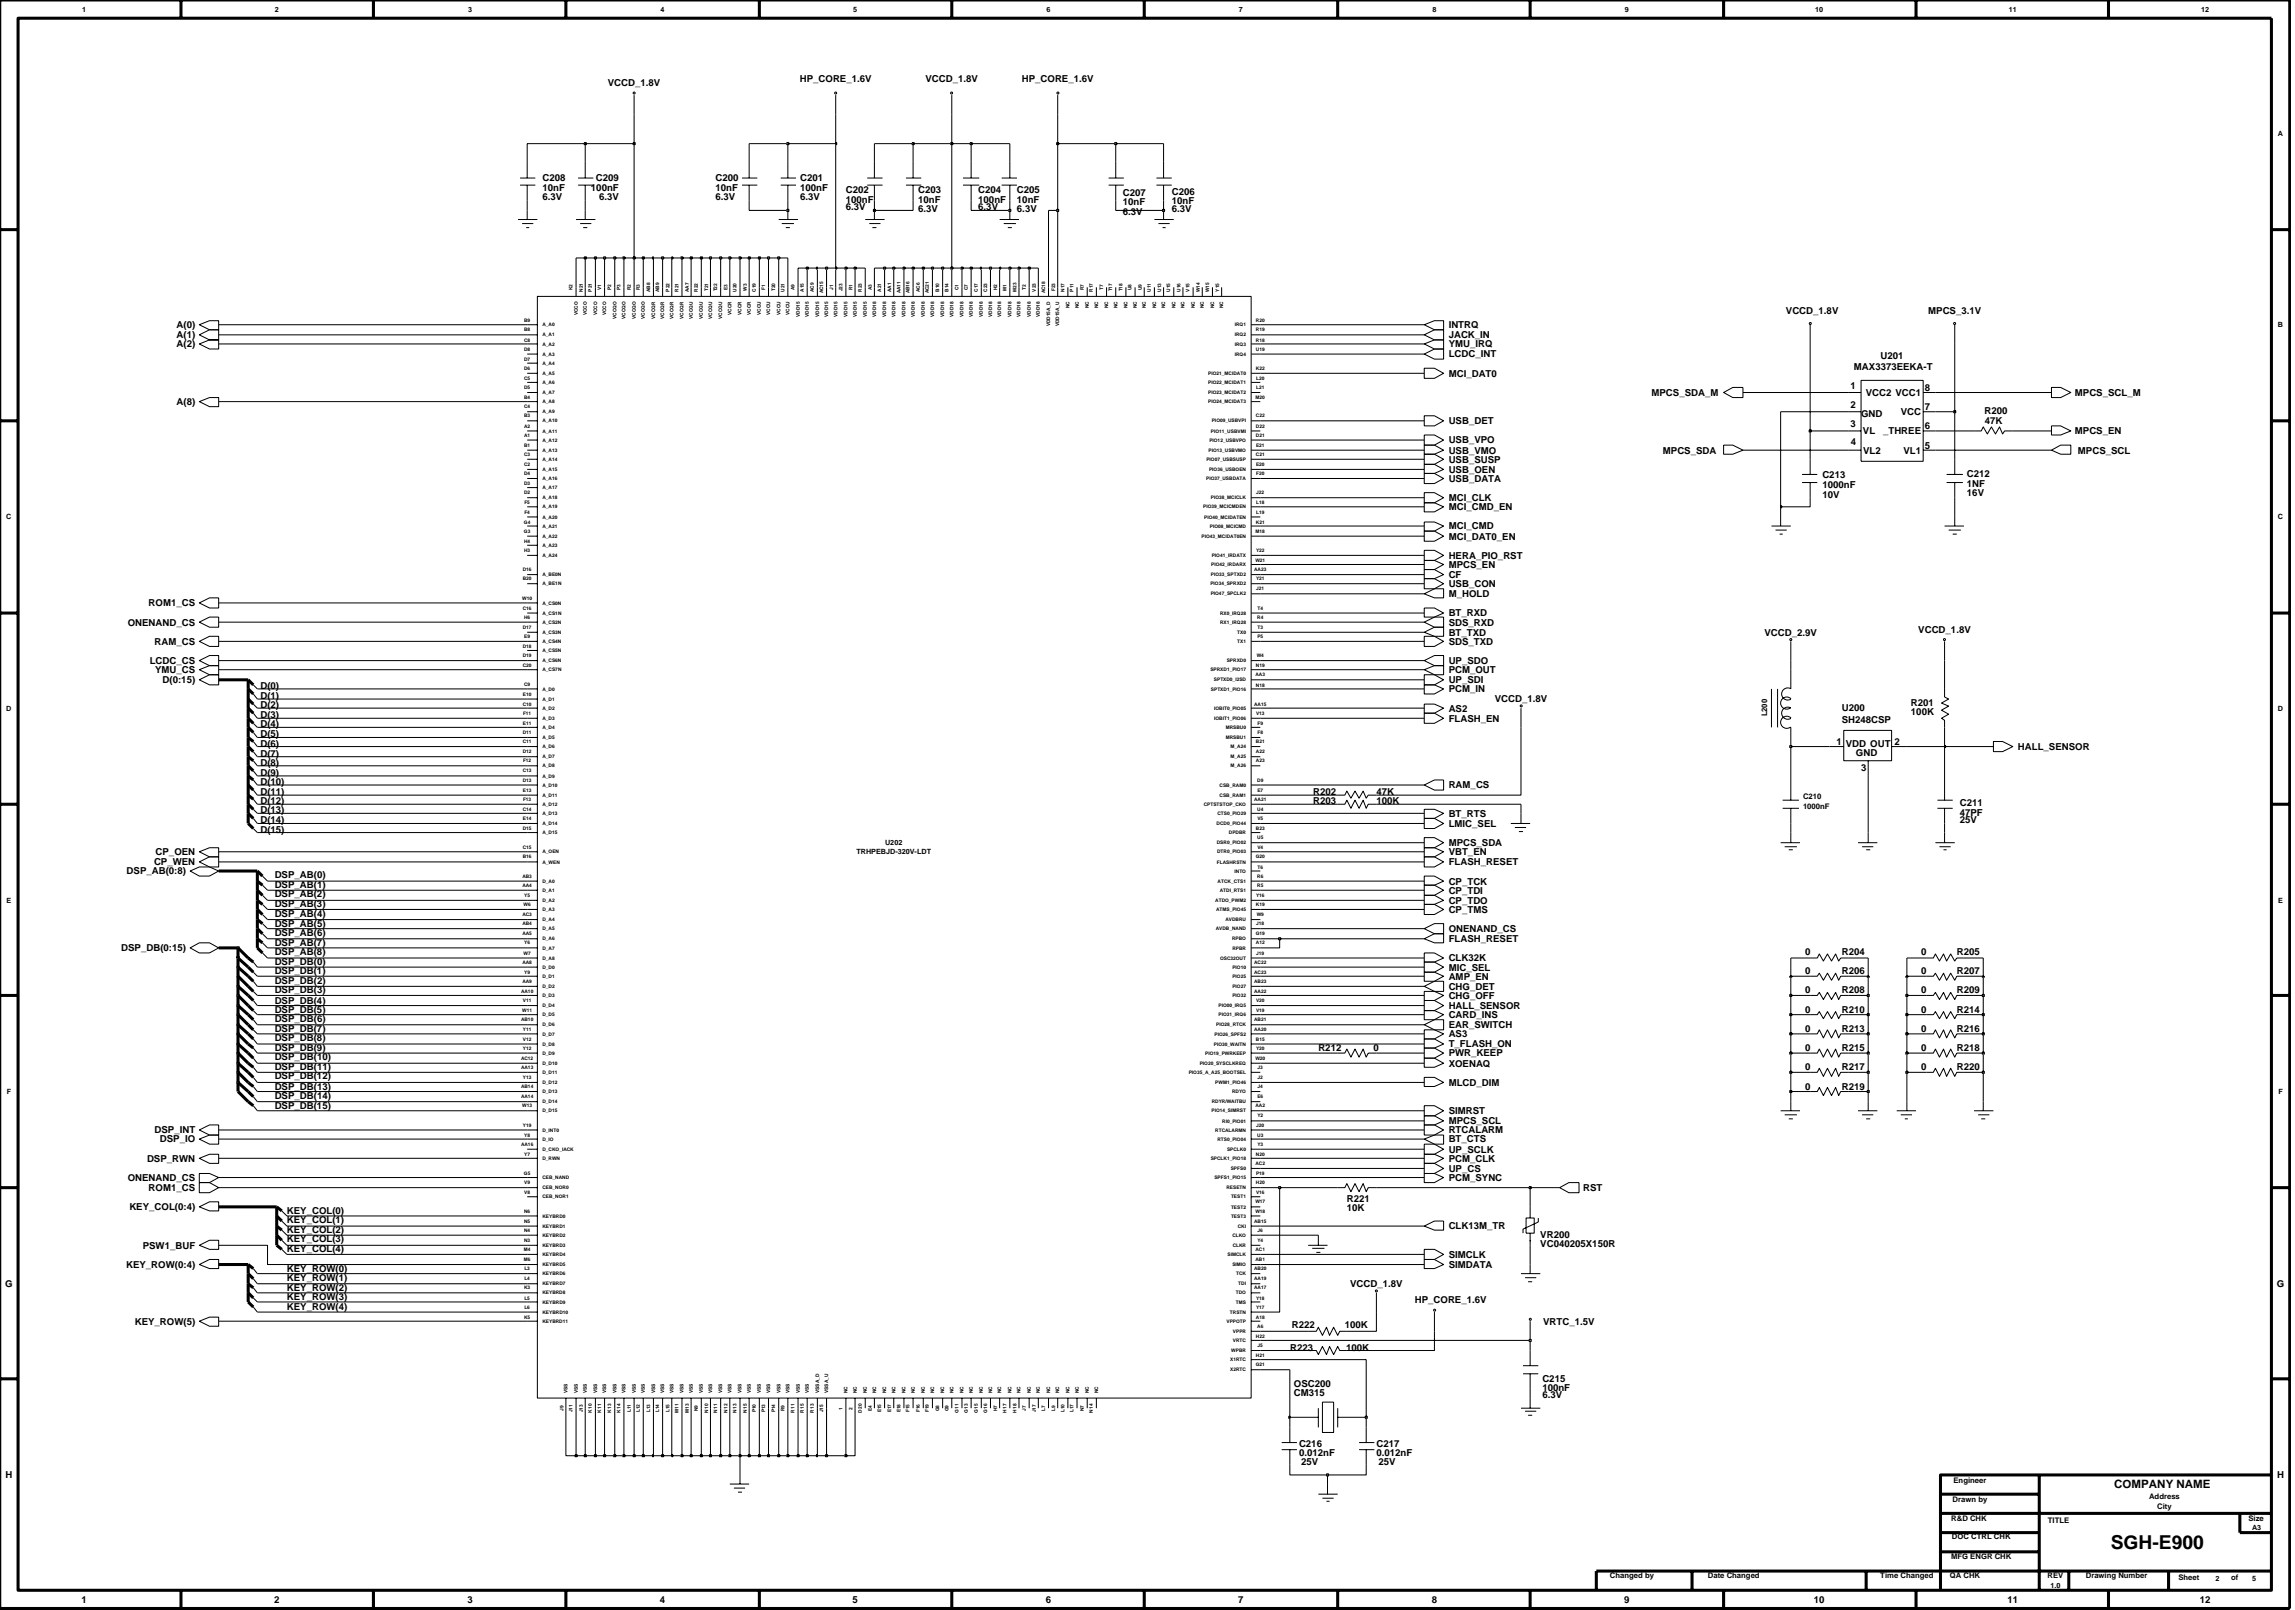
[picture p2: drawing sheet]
<svg xmlns="http://www.w3.org/2000/svg" width="192mm" height="135mm" viewBox="0 0 192 135" stroke-linecap="round" stroke-linejoin="round" font-family="sans-serif">
<defs><g id="words">
<text font-size="1.6" x="176.5" y="129.4">SGH-E900</text>
<text font-size="1" x="176.8" y="124.4">COMPANY NAME</text>
<g font-size=".8">
<text x="50.8" y="7.2">VCCD_1.8V</text>
<text x="66.9" y="6.9">HP_CORE_1.6V</text>
<text x="77.4" y="6.9">VCCD_1.8V</text>
<text x="85.4" y="6.9">HP_CORE_1.6V</text>
<text x="45.4" y="15.1">C208</text>
<text x="45.4" y="16">10nF</text>
<text x="45.4" y="16.7">6.3V</text>
<text x="49.4" y="16">100nF</text>
<text x="49.8" y="15.1">C209</text>
<text x="50.1" y="16.7">6.3V</text>
<text x="59.8" y="15.1">C200</text>
<text x="59.8" y="16">10nF</text>
<text x="59.8" y="16.7">6.3V</text>
<text x="66.9" y="15.1">C201</text>
<text x="66.9" y="16">100nF</text>
<text x="66.9" y="16.7">6.3V</text>
<text x="70.7" y="17.6">6.3V</text>
<text x="70.7" y="17">100nF</text>
<text x="70.7" y="16.1">C202</text>
<text x="76.8" y="17">10nF</text>
<text x="76.8" y="17.8">6.3V</text>
<text x="76.8" y="16.1">C203</text>
<text x="81.8" y="17">100nF</text>
<text x="81.8" y="17.6">6.3V</text>
<text x="81.8" y="16.1">C204</text>
<text x="85" y="17">10nF</text>
<text x="85" y="17.8">6.3V</text>
<text x="85" y="16.1">C205</text>
<text x="93.9" y="16.4">C207</text>
<text x="93.9" y="17.2">10nF</text>
<text x="98" y="16.3">C206</text>
<text x="98" y="17.8">6.3V</text>
<text x="98" y="17.1">10nF</text>
<text x="93.9" y="18">6.3V</text>
<text x="14.8" y="27.4">A(0)</text>
<text x="14.8" y="28.3">A(1)</text>
<text x="14.8" y="29">A(2)</text>
<text x="121.1" y="29">YMU_IRQ</text>
<text x="121.1" y="28.3">JACK_IN</text>
<text x="121.1" y="27.4">INTRQ</text>
<text x="121.1" y="29.9">LCDC_INT</text>
<text x="149.3" y="26.2">VCCD_1.8V</text>
<text x="161.2" y="26.2">MPCS_3.1V</text>
<text x="14.8" y="33.8">A(8)</text>
<text x="121.1" y="31.5">MCI_DAT0</text>
<text x="121.1" y="35.5">USB_DET</text>
<text x="138.1" y="33.1">MPCS_SDA_M</text>
<text x="154.7" y="34.1">2</text>
<text x="154.7" y="32.5">1</text>
<text x="154.7" y="35.7">3</text>
<text x="155" y="30.9">MAX3373EEKA-T</text>
<text x="155.6" y="34.9">GND</text>
<text x="156" y="33.1">VCC2 VCC1</text>
<text x="157.2" y="30">U201</text>
<text x="158.9" y="34.7">VCC</text>
<text x="160.9" y="35.9">6</text>
<text x="160.9" y="34.3">7</text>
<text x="160.9" y="32.7">8</text>
<text x="165.9" y="34.6">R200</text>
<text x="166" y="35.4">47K</text>
<text x="173.5" y="33.1">MPCS_SCL_M</text>
<text x="121.1" y="41.9">MCI_CLK</text>
<text x="121.1" y="38.7">USB_SUSP</text>
<text x="121.1" y="37.1">USB_VPO</text>
<text x="121.1" y="39.5">USB_OEN</text>
<text x="121.1" y="37.9">USB_VMO</text>
<text x="121.1" y="40.3">USB_DATA</text>
<text x="139" y="37.9">MPCS_SDA</text>
<text x="152.4" y="40.8">1000nF</text>
<text x="152.4" y="41.6">10V</text>
<text x="152.4" y="40">C213</text>
<text x="154.8" y="37.2">4</text>
<text x="155.8" y="36.3">VL</text>
<text x="155.8" y="38">VL2</text>
<text x="157.4" y="36.3">_THREE</text>
<text x="159.2" y="37.9">VL1</text>
<text x="160.9" y="37.5">5</text>
<text x="164.5" y="39.9">C212</text>
<text x="164.5" y="40.7">1NF</text>
<text x="164.5" y="41.4">16V</text>
<text x="173.5" y="36.3">MPCS_EN</text>
<text x="173.7" y="37.9">MPCS_SCL</text>
<text x="121.1" y="47.5">MPCS_EN</text>
<text x="121.1" y="46.7">HERA_PIO_RST</text>
<text x="121.1" y="44.2">MCI_CMD</text>
<text x="121.1" y="42.6">MCI_CMD_EN</text>
<text x="121.1" y="45.1">MCI_DAT0_EN</text>
<text x="10.7" y="52.3">ONENAND_CS</text>
<text x="12.4" y="50.7">ROM1_CS</text>
<text x="12.9" y="53.9">RAM_CS</text>
<text x="121.1" y="49.1">USB_CON</text>
<text x="121.1" y="53.9">SDS_TXD</text>
<text x="121.1" y="52.3">SDS_RXD</text>
<text x="121.1" y="53.1">BT_TXD</text>
<text x="121.1" y="51.5">BT_RXD</text>
<text x="121.1" y="49.9">M_HOLD</text>
<text x="121.1" y="48.3">CF</text>
<text x="147.5" y="53.1">VCCD_2.9V</text>
<text x="160.4" y="52.9">VCCD_1.8V</text>
<text x="12.5" y="55.5">LCDC_CS</text>
<text x="13" y="56.3">YMU_CS</text>
<text x="13.6" y="57.1">D(0:15)</text>
<text x="21.8" y="59.2">D(2)</text>
<text x="21.8" y="58.4">D(1)</text>
<text x="21.8" y="57.6">D(0)</text>
<text x="121.1" y="55.5">UP_SDO</text>
<text x="121.1" y="57.9">PCM_IN</text>
<text x="121.1" y="56.3">PCM_OUT</text>
<text x="121.1" y="59.5">AS2</text>
<text x="121.1" y="57.1">UP_SDI</text>
<text x="125" y="58.7">VCCD_1.8V</text>
<text x="154" y="59.4">U200</text>
<text x="159.8" y="59.8">100K</text>
<text x="159.8" y="59">R201</text>
<text x="21.8" y="64.8">D(9)</text>
<text x="21.8" y="64">D(8)</text>
<text x="21.8" y="60">D(3)</text>
<text x="21.8" y="62.4">D(6)</text>
<text x="21.8" y="60.8">D(4)</text>
<text x="21.8" y="65.6">D(10)</text>
<text x="21.8" y="63.2">D(7)</text>
<text x="21.8" y="61.6">D(5)</text>
<text x="121.1" y="60.3">FLASH_EN</text>
<text x="121.1" y="65.9">RAM_CS</text>
<text x="153.5" y="62.2">1</text>
<text x="154" y="60.5">SH248CSP</text>
<text x="154.3" y="62.4">VDD OUT</text>
<text x="155.2" y="63.2">GND</text>
<text x="155.6" y="64.4">3</text>
<text x="158.4" y="62.2">2</text>
<text x="168.7" y="62.7">HALL_SENSOR</text>
<text x="13" y="71.5">CP_OEN</text>
<text x="21.8" y="68">D(13)</text>
<text x="21.8" y="67.2">D(12)</text>
<text x="21.8" y="68.8">D(14)</text>
<text x="21.8" y="66.5">D(11)</text>
<text x="21.8" y="69.6">D(15)</text>
<text x="109.8" y="67.2">R203</text>
<text x="109.8" y="66.5">R202</text>
<text x="115.1" y="67.2">100K</text>
<text x="115.1" y="66.5">47K</text>
<text x="121.1" y="70.7">MPCS_SDA</text>
<text x="121.1" y="71.5">VBT_EN</text>
<text x="121.1" y="69.1">LMIC_SEL</text>
<text x="121.1" y="68.3">BT_RTS</text>
<text x="163.9" y="67.4">C211</text>
<text x="163.9" y="68.2">47PF</text>
<text x="163.9" y="68.8">25V</text>
<text x="10.6" y="73.1">DSP_AB(0:8)</text>
<text x="12.9" y="72.3">CP_WEN</text>
<text x="23" y="75">DSP_AB(2)</text>
<text x="23" y="75.8">DSP_AB(3)</text>
<text x="23" y="76.6">DSP_AB(4)</text>
<text x="23" y="77.4">DSP_AB(5)</text>
<text x="23" y="73.4">DSP_AB(0)</text>
<text x="23" y="74.2">DSP_AB(1)</text>
<text x="121.1" y="75.5">CP_TDO</text>
<text x="121.1" y="74.7">CP_TDI</text>
<text x="121.1" y="73.9">CP_TCK</text>
<text x="121.1" y="77.9">ONENAND_CS</text>
<text x="121.1" y="76.3">CP_TMS</text>
<text x="121.1" y="72.3">FLASH_RESET</text>
<text x="10.1" y="79.5">DSP_DB(0:15)</text>
<text x="23" y="79.1">DSP_AB(7)</text>
<text x="23" y="79.8">DSP_AB(8)</text>
<text x="23" y="83.9">DSP_DB(4)</text>
<text x="23" y="81.4">DSP_DB(1)</text>
<text x="23" y="83">DSP_DB(3)</text>
<text x="23" y="82.3">DSP_DB(2)</text>
<text x="23" y="80.7">DSP_DB(0)</text>
<text x="23" y="78.2">DSP_AB(6)</text>
<text x="121.1" y="80.4">CLK32K</text>
<text x="121.1" y="81.1">MIC_SEL</text>
<text x="121.1" y="81.9">AMP_EN</text>
<text x="121.1" y="78.7">FLASH_RESET</text>
<text x="121.1" y="83.5">CHG_OFF</text>
<text x="121.1" y="82.7">CHG_DET</text>
<text x="150.9" y="83">0</text>
<text x="150.9" y="81.4">0</text>
<text x="150.9" y="79.8">0</text>
<text x="154" y="83">R208</text>
<text x="154" y="79.8">R204</text>
<text x="154" y="81.4">R206</text>
<text x="160.6" y="81.4">0</text>
<text x="160.6" y="79.8">0</text>
<text x="160.6" y="83">0</text>
<text x="163.6" y="81.4">R207</text>
<text x="163.6" y="79.8">R205</text>
<text x="163.6" y="83">R209</text>
<text x="23" y="87.8">DSP_DB(9)</text>
<text x="23" y="86.2">DSP_DB(7)</text>
<text x="23" y="84.6">DSP_DB(5)</text>
<text x="23" y="87">DSP_DB(8)</text>
<text x="23" y="89.5">DSP_DB(11)</text>
<text x="23" y="88.6">DSP_DB(10)</text>
<text x="23" y="85.4">DSP_DB(6)</text>
<text x="110.2" y="87.8">R212</text>
<text x="114.8" y="87.8">0</text>
<text x="121.1" y="88.3">PWR_KEEP</text>
<text x="121.1" y="85.1">CARD_INS</text>
<text x="121.1" y="84.3">HALL_SENSOR</text>
<text x="121.1" y="89.1">XOENAQ</text>
<text x="121.1" y="87.5">T_FLASH_ON</text>
<text x="121.1" y="86.7">AS3</text>
<text x="121.1" y="85.9">EAR_SWITCH</text>
<text x="150.9" y="89.5">0</text>
<text x="150.9" y="86.2">0</text>
<text x="150.9" y="84.6">0</text>
<text x="150.9" y="87.8">0</text>
<text x="154" y="89.5">R217</text>
<text x="154" y="86.2">R213</text>
<text x="154" y="84.6">R210</text>
<text x="154" y="87.8">R215</text>
<text x="160.6" y="89.5">0</text>
<text x="160.6" y="86.2">0</text>
<text x="160.6" y="87.8">0</text>
<text x="160.6" y="84.6">0</text>
<text x="163.6" y="89.5">R220</text>
<text x="163.6" y="86.2">R216</text>
<text x="163.6" y="87.8">R218</text>
<text x="163.6" y="84.6">R214</text>
<text x="12.9" y="94.7">DSP_INT</text>
<text x="13.4" y="95.5">DSP_IO</text>
<text x="23" y="90.2">DSP_DB(12)</text>
<text x="23" y="92.7">DSP_DB(15)</text>
<text x="23" y="91.1">DSP_DB(13)</text>
<text x="23" y="91.8">DSP_DB(14)</text>
<text x="121.1" y="94">MPCS_SCL</text>
<text x="121.1" y="95.5">BT_CTS</text>
<text x="121.1" y="90.8">MLCD_DIM</text>
<text x="121.1" y="94.7">RTCALARM</text>
<text x="121.1" y="93.1">SIMRST</text>
<text x="150.9" y="91.1">0</text>
<text x="154" y="91.1">R219</text>
<text x="10.7" y="98.7">ONENAND_CS</text>
<text x="10.8" y="101.2">KEY_COL(0:4)</text>
<text x="12.3" y="97.1">DSP_RWN</text>
<text x="12.4" y="99.5">ROM1_CS</text>
<text x="24" y="101.5">KEY_COL(0)</text>
<text x="112.6" y="101.2">10K</text>
<text x="112.6" y="100.4">R221</text>
<text x="121.1" y="96.3">UP_SCLK</text>
<text x="121.1" y="98.7">PCM_SYNC</text>
<text x="121.1" y="97.1">PCM_CLK</text>
<text x="121.1" y="97.9">UP_CS</text>
<text x="132.4" y="99.5">RST</text>
<text x=".4" y="107.6">G</text>
<text x="10.5" y="106">KEY_ROW(0:4)</text>
<text x="11.9" y="104.4">PSW1_BUF</text>
<text x="24" y="102.2">KEY_COL(1)</text>
<text x="24" y="103.1">KEY_COL(2)</text>
<text x="24" y="103.8">KEY_COL(3)</text>
<text x="24" y="104.7">KEY_COL(4)</text>
<text x="24" y="107">KEY_ROW(1)</text>
<text x="24" y="106.3">KEY_ROW(0)</text>
<text x="24" y="107.9">KEY_ROW(2)</text>
<text x="112.9" y="107.6">VCCD_1.8V</text>
<text x="121.1" y="106">SIMDATA</text>
<text x="121.1" y="102.8">CLK13M_TR</text>
<text x="121.1" y="105.1">SIMCLK</text>
<text x="128.8" y="104.2">VC040205X150R</text>
<text x="128.8" y="103.5">VR200</text>
<text x="190.4" y="107.6">G</text>
<text x="11.3" y="110.7">KEY_ROW(5)</text>
<text x="24" y="109.5">KEY_ROW(4)</text>
<text x="24" y="108.6">KEY_ROW(3)</text>
<text x="107.9" y="112.9">R223</text>
<text x="108" y="111">R222</text>
<text x="112.4" y="111">100K</text>
<text x="112.6" y="112.9">100K</text>
<text x="118.3" y="108.9">HP_CORE_1.6V</text>
<text x="129" y="110.7">VRTC_1.5V</text>
<text x="108.2" y="115.9">OSC200</text>
<text x="108.2" y="116.7">CM315</text>
<text x="129" y="115.5">C215</text>
<text x="129" y="116.8">6.3V</text>
<text x="129" y="116.3">100nF</text>
<text x=".5" y="123.6">H</text>
<text x="108.6" y="121.7">0.012nF</text>
<text x="108.6" y="120.9">C216</text>
<text x="108.8" y="122.4">25V</text>
<text x="115.1" y="121.7">0.012nF</text>
<text x="115.1" y="120.9">C217</text>
<text x="115.3" y="122.4">25V</text>
<text x="190.4" y="123.6">H</text>
<text x="6.8" y="134">1</text>
<text x="22.9" y="134">2</text>
<text x="39.1" y="134">3</text>
<text x="55.2" y="134">4</text>
<text x="71.3" y="134">5</text>
<text x="87.4" y="134">6</text>
<text x="103.5" y="134">7</text>
<text x="119.7" y="134">8</text>
<text x="135.8" y="134">9</text>
<text x="151.7" y="134">10</text>
<text x="167.8" y="134">11</text>
<text x="183.9" y="134">12</text>
</g>
<g font-size=".6">
<text x="6.9" y="1">1</text>
<text x="23" y="1">2</text>
<text x="39.1" y="1">3</text>
<text x="55.2" y="1">4</text>
<text x="71.3" y="1">5</text>
<text x="87.5" y="1">6</text>
<text x="103.6" y="1">7</text>
<text x="119.8" y="1">8</text>
<text x="135.9" y="1">9</text>
<text x="151.8" y="1">10</text>
<text x="168" y="1">11</text>
<text x="184" y="1">12</text>
<text x="190.5" y="11.4">A</text>
<text x="190.5" y="27.4">B</text>
<text x=".5" y="43.4">C</text>
<text x="190.5" y="43.4">C</text>
<text x=".5" y="59.4">D</text>
<text x="147.7" y="59.9" transform="rotate(-90 147.7 59.9)">L200</text>
<text x="190.5" y="59.4">D</text>
<text x="71.6" y="71.4">TRHPEBJD-320V-LDT</text>
<text x="74" y="70.6">U202</text>
<text x="150.8" y="66.8">C210</text>
<text x="150.8" y="67.6">1000nF</text>
<text x=".5" y="75.5">E</text>
<text x="190.5" y="75.5">E</text>
<text x=".6" y="91.4">F</text>
<text x="190.5" y="91.4">F</text>
<text x="163.3" y="125.5">Drawn by</text>
<text x="163.3" y="123.9">Engineer</text>
<text x="179.7" y="125.3">Address</text>
<text x="134.6" y="131.9">Changed by</text>
<text x="142.8" y="131.9">Date Changed</text>
<text x="157.2" y="131.9">Time Changed</text>
<text x="163" y="131.9">QA CHK</text>
<text x="163.1" y="130.3">MFG ENGR CHK</text>
<text x="163.1" y="127.1">R&amp;D CHK</text>
<text x="163.2" y="128.7">DOC CTRL CHK</text>
<text x="171.2" y="131.9">REV</text>
<text x="171.2" y="127.3">TITLE</text>
<text x="174.4" y="131.9">Drawing Number</text>
<text x="180.4" y="126.1">City</text>
<text x="188" y="127.1">Size</text>
<text x="188.3" y="127.8">A3</text>
<text x="171.4" y="132.7">1.0</text>
<text x="182.1" y="132">Sheet</text>
<text x="185.2" y="132.1">2</text>
<text x="186.5" y="132">of</text>
<text x="188.3" y="132.1">5</text>
</g>
<g font-size=".4">
<text x="43.8" y="29.3">D8</text>
<text x="43.8" y="28.5">C8</text>
<text x="43.8" y="26.9">B9</text>
<text x="43.8" y="27.7">B8</text>
<text x="45.4" y="29.7">A_A3</text>
<text x="45.4" y="28.9">A_A2</text>
<text x="45.4" y="27.3">A_A0</text>
<text x="45.4" y="28.1">A_A1</text>
<text x="47.9" y="24.3" transform="rotate(-90 47.9 24.3)">K2</text>
<text x="48.3" y="26.4" transform="rotate(-90 48.3 26.4)">VCCO</text>
<text x="48.7" y="24.4" transform="rotate(-90 48.7 24.4)">N21</text>
<text x="49.1" y="26.4" transform="rotate(-90 49.1 26.4)">VCCO</text>
<text x="49.5" y="24.4" transform="rotate(-90 49.5 24.4)">P21</text>
<text x="49.9" y="26.4" transform="rotate(-90 49.9 26.4)">VCCO</text>
<text x="50.3" y="24.3" transform="rotate(-90 50.3 24.3)">V1</text>
<text x="50.7" y="26.4" transform="rotate(-90 50.7 26.4)">VCCO</text>
<text x="51.1" y="24.3" transform="rotate(-90 51.1 24.3)">P2</text>
<text x="51.5" y="26.7" transform="rotate(-90 51.5 26.7)">VCCQO</text>
<text x="51.9" y="24.3" transform="rotate(-90 51.9 24.3)">P3</text>
<text x="52.3" y="26.7" transform="rotate(-90 52.3 26.7)">VCCQO</text>
<text x="52.7" y="24.3" transform="rotate(-90 52.7 24.3)">R2</text>
<text x="53.2" y="26.7" transform="rotate(-90 53.2 26.7)">VCCQO</text>
<text x="53.5" y="24.3" transform="rotate(-90 53.5 24.3)">R3</text>
<text x="53.9" y="26.7" transform="rotate(-90 53.9 26.7)">VCCQO</text>
<text x="54.3" y="24.4" transform="rotate(-90 54.3 24.4)">AB8</text>
<text x="54.8" y="26.6" transform="rotate(-90 54.8 26.6)">VCCQR</text>
<text x="55.1" y="24.4" transform="rotate(-90 55.1 24.4)">AB9</text>
<text x="55.5" y="26.6" transform="rotate(-90 55.5 26.6)">VCCQR</text>
<text x="56" y="24.4" transform="rotate(-90 56 24.4)">P22</text>
<text x="56.3" y="26.6" transform="rotate(-90 56.3 26.6)">VCCQR</text>
<text x="56.7" y="24.4" transform="rotate(-90 56.7 24.4)">R21</text>
<text x="57.2" y="26.6" transform="rotate(-90 57.2 26.6)">VCCQR</text>
<text x="57.6" y="24.4" transform="rotate(-90 57.6 24.4)">AA7</text>
<text x="57.9" y="26.6" transform="rotate(-90 57.9 26.6)">VCCQU</text>
<text x="58.3" y="24.4" transform="rotate(-90 58.3 24.4)">R22</text>
<text x="58.8" y="26.6" transform="rotate(-90 58.8 26.6)">VCCQU</text>
<text x="59.2" y="24.4" transform="rotate(-90 59.2 24.4)">T21</text>
<text x="59.5" y="26.6" transform="rotate(-90 59.5 26.6)">VCCQU</text>
<text x="60" y="24.4" transform="rotate(-90 60 24.4)">T22</text>
<text x="60.4" y="26.6" transform="rotate(-90 60.4 26.6)">VCCQU</text>
<text x="60.8" y="24.3" transform="rotate(-90 60.8 24.3)">E3</text>
<text x="61.2" y="26.3" transform="rotate(-90 61.2 26.3)">VCCR</text>
<text x="61.6" y="24.4" transform="rotate(-90 61.6 24.4)">U20</text>
<text x="62" y="26.3" transform="rotate(-90 62 26.3)">VCCR</text>
<text x="62.4" y="24.3" transform="rotate(-90 62.4 24.3)">W3</text>
<text x="62.8" y="26.3" transform="rotate(-90 62.8 26.3)">VCCR</text>
<text x="63.2" y="24.4" transform="rotate(-90 63.2 24.4)">C19</text>
<text x="63.6" y="26.3" transform="rotate(-90 63.6 26.3)">VCCU</text>
<text x="64" y="24.2" transform="rotate(-90 64 24.2)">F1</text>
<text x="64.4" y="26.3" transform="rotate(-90 64.4 26.3)">VCCU</text>
<text x="64.8" y="24.4" transform="rotate(-90 64.8 24.4)">T20</text>
<text x="65.2" y="26.3" transform="rotate(-90 65.2 26.3)">VCCU</text>
<text x="65.6" y="24.4" transform="rotate(-90 65.6 24.4)">U21</text>
<text x="66" y="26.3" transform="rotate(-90 66 26.3)">VCCU</text>
<text x="66.4" y="24.3" transform="rotate(-90 66.4 24.3)">A9</text>
<text x="66.9" y="26.5" transform="rotate(-90 66.9 26.5)">VDD15</text>
<text x="67.2" y="24.4" transform="rotate(-90 67.2 24.4)">A15</text>
<text x="67.6" y="26.5" transform="rotate(-90 67.6 26.5)">VDD15</text>
<text x="68.1" y="24.4" transform="rotate(-90 68.1 24.4)">AC9</text>
<text x="68.5" y="26.5" transform="rotate(-90 68.5 26.5)">VDD15</text>
<text x="68.8" y="24.5" transform="rotate(-90 68.8 24.5)">AC15</text>
<text x="69.2" y="26.5" transform="rotate(-90 69.2 26.5)">VDD15</text>
<text x="69.7" y="24.2" transform="rotate(-90 69.7 24.2)">J1</text>
<text x="70" y="26.5" transform="rotate(-90 70 26.5)">VDD15</text>
<text x="70.4" y="24.3" transform="rotate(-90 70.4 24.3)">J23</text>
<text x="70.9" y="26.5" transform="rotate(-90 70.9 26.5)">VDD15</text>
<text x="71.3" y="24.3" transform="rotate(-90 71.3 24.3)">R1</text>
<text x="71.6" y="26.5" transform="rotate(-90 71.6 26.5)">VDD15</text>
<text x="72.1" y="24.4" transform="rotate(-90 72.1 24.4)">R23</text>
<text x="72.5" y="26.5" transform="rotate(-90 72.5 26.5)">VDD15</text>
<text x="72.9" y="24.3" transform="rotate(-90 72.9 24.3)">A3</text>
<text x="73.2" y="26.5" transform="rotate(-90 73.2 26.5)">VDD18</text>
<text x="73.7" y="24.4" transform="rotate(-90 73.7 24.4)">A21</text>
<text x="74.1" y="26.5" transform="rotate(-90 74.1 26.5)">VDD18</text>
<text x="74.5" y="24.4" transform="rotate(-90 74.5 24.4)">AA1</text>
<text x="74.9" y="26.5" transform="rotate(-90 74.9 26.5)">VDD18</text>
<text x="75.3" y="24.5" transform="rotate(-90 75.3 24.5)">AA11</text>
<text x="75.7" y="26.5" transform="rotate(-90 75.7 26.5)">VDD18</text>
<text x="76.1" y="24.5" transform="rotate(-90 76.1 24.5)">AB16</text>
<text x="76.5" y="26.5" transform="rotate(-90 76.5 26.5)">VDD18</text>
<text x="76.9" y="24.4" transform="rotate(-90 76.9 24.4)">AC6</text>
<text x="77.3" y="26.5" transform="rotate(-90 77.3 26.5)">VDD18</text>
<text x="77.7" y="24.5" transform="rotate(-90 77.7 24.5)">AC21</text>
<text x="78.1" y="26.5" transform="rotate(-90 78.1 26.5)">VDD18</text>
<text x="78.5" y="24.4" transform="rotate(-90 78.5 24.4)">B10</text>
<text x="79" y="26.5" transform="rotate(-90 79 26.5)">VDD18</text>
<text x="79.3" y="24.4" transform="rotate(-90 79.3 24.4)">B14</text>
<text x="79.7" y="26.5" transform="rotate(-90 79.7 26.5)">VDD18</text>
<text x="80.1" y="24.3" transform="rotate(-90 80.1 24.3)">C1</text>
<text x="80.6" y="26.5" transform="rotate(-90 80.6 26.5)">VDD18</text>
<text x="80.9" y="24.3" transform="rotate(-90 80.9 24.3)">C7</text>
<text x="81.3" y="26.5" transform="rotate(-90 81.3 26.5)">VDD18</text>
<text x="81.8" y="24.4" transform="rotate(-90 81.8 24.4)">C17</text>
<text x="82.2" y="26.5" transform="rotate(-90 82.2 26.5)">VDD18</text>
<text x="82.5" y="24.4" transform="rotate(-90 82.5 24.4)">C23</text>
<text x="83" y="26.5" transform="rotate(-90 83 26.5)">VDD18</text>
<text x="83.4" y="24.3" transform="rotate(-90 83.4 24.3)">H2</text>
<text x="83.7" y="26.5" transform="rotate(-90 83.7 26.5)">VDD18</text>
<text x="84.1" y="24.3" transform="rotate(-90 84.1 24.3)">M1</text>
<text x="84.6" y="26.5" transform="rotate(-90 84.6 26.5)">VDD18</text>
<text x="85" y="24.4" transform="rotate(-90 85 24.4)">M23</text>
<text x="85.3" y="26.5" transform="rotate(-90 85.3 26.5)">VDD18</text>
<text x="85.8" y="24.2" transform="rotate(-90 85.8 24.2)">T2</text>
<text x="86.2" y="26.5" transform="rotate(-90 86.2 26.5)">VDD18</text>
<text x="86.6" y="24.4" transform="rotate(-90 86.6 24.4)">V23</text>
<text x="87" y="26.5" transform="rotate(-90 87 26.5)">VDD18</text>
<text x="87.4" y="24.5" transform="rotate(-90 87.4 24.5)">AC18</text>
<text x="87.8" y="27.3" transform="rotate(-90 87.8 27.3)">VDD15A_D</text>
<text x="88.2" y="24.4" transform="rotate(-90 88.2 24.4)">F23</text>
<text x="88.6" y="27.3" transform="rotate(-90 88.6 27.3)">VDD15A_U</text>
<text x="89" y="24.4" transform="rotate(-90 89 24.4)">N17</text>
<text x="89.4" y="25.8" transform="rotate(-90 89.4 25.8)">NC</text>
<text x="89.8" y="24.4" transform="rotate(-90 89.8 24.4)">P11</text>
<text x="90.2" y="25.8" transform="rotate(-90 90.2 25.8)">NC</text>
<text x="90.6" y="24.3" transform="rotate(-90 90.6 24.3)">R7</text>
<text x="91" y="25.8" transform="rotate(-90 91 25.8)">NC</text>
<text x="91.4" y="24.4" transform="rotate(-90 91.4 24.4)">R17</text>
<text x="91.8" y="25.8" transform="rotate(-90 91.8 25.8)">NC</text>
<text x="92.2" y="24.2" transform="rotate(-90 92.2 24.2)">T7</text>
<text x="92.7" y="25.8" transform="rotate(-90 92.7 25.8)">NC</text>
<text x="93" y="24.4" transform="rotate(-90 93 24.4)">T17</text>
<text x="93.4" y="25.8" transform="rotate(-90 93.4 25.8)">NC</text>
<text x="93.9" y="24.4" transform="rotate(-90 93.9 24.4)">T18</text>
<text x="94.3" y="25.8" transform="rotate(-90 94.3 25.8)">NC</text>
<text x="94.6" y="24.3" transform="rotate(-90 94.6 24.3)">U8</text>
<text x="95" y="25.8" transform="rotate(-90 95 25.8)">NC</text>
<text x="95.5" y="24.3" transform="rotate(-90 95.5 24.3)">U9</text>
<text x="95.8" y="25.8" transform="rotate(-90 95.8 25.8)">NC</text>
<text x="96.2" y="24.4" transform="rotate(-90 96.2 24.4)">U11</text>
<text x="96.7" y="25.8" transform="rotate(-90 96.7 25.8)">NC</text>
<text x="97.1" y="24.4" transform="rotate(-90 97.1 24.4)">U13</text>
<text x="97.4" y="25.8" transform="rotate(-90 97.4 25.8)">NC</text>
<text x="97.9" y="24.4" transform="rotate(-90 97.9 24.4)">U15</text>
<text x="98.3" y="25.8" transform="rotate(-90 98.3 25.8)">NC</text>
<text x="98.7" y="24.4" transform="rotate(-90 98.7 24.4)">U16</text>
<text x="99" y="25.8" transform="rotate(-90 99 25.8)">NC</text>
<text x="99.5" y="24.4" transform="rotate(-90 99.5 24.4)">V15</text>
<text x="99.9" y="25.8" transform="rotate(-90 99.9 25.8)">NC</text>
<text x="100.3" y="24.4" transform="rotate(-90 100.3 24.4)">W14</text>
<text x="100.7" y="25.8" transform="rotate(-90 100.7 25.8)">NC</text>
<text x="101.1" y="24.4" transform="rotate(-90 101.1 24.4)">W15</text>
<text x="101.5" y="25.8" transform="rotate(-90 101.5 25.8)">NC</text>
<text x="101.9" y="24.4" transform="rotate(-90 101.9 24.4)">Y15</text>
<text x="102.3" y="25.8" transform="rotate(-90 102.3 25.8)">NC</text>
<text x="103.2" y="29.7">IRQ4</text>
<text x="103.2" y="27.3">IRQ1</text>
<text x="103.2" y="28.9">IRQ3</text>
<text x="103.2" y="28.1">IRQ2</text>
<text x="105" y="29.3">U19</text>
<text x="105" y="26.9">R20</text>
<text x="105" y="28.5">R18</text>
<text x="105" y="27.7">R19</text>
<text x="43.8" y="35.7">A2</text>
<text x="43.8" y="32.5">D5</text>
<text x="43.8" y="30.9">D6</text>
<text x="43.8" y="30.2">D7</text>
<text x="43.8" y="34.1">C4</text>
<text x="43.8" y="31.8">C5</text>
<text x="43.8" y="34.9">B3</text>
<text x="43.8" y="33.4">B4</text>
<text x="45.4" y="32.9">A_A7</text>
<text x="45.4" y="31.3">A_A5</text>
<text x="45.4" y="30.5">A_A4</text>
<text x="45.4" y="34.5">A_A9</text>
<text x="45.4" y="32.1">A_A6</text>
<text x="45.4" y="35.3">A_A10</text>
<text x="45.4" y="33.7">A_A8</text>
<text x="101" y="32.1">PIO22_MCIDAT1</text>
<text x="101" y="32.9">PIO23_MCIDAT2</text>
<text x="101" y="31.3">PIO21_MCIDAT0</text>
<text x="101" y="33.7">PIO24_MCIDAT3</text>
<text x="101.3" y="35.3">PIO09_USBVPI</text>
<text x="105" y="33.4">M20</text>
<text x="105" y="35.7">D22</text>
<text x="105" y="30.9">K22</text>
<text x="105" y="34.9">C22</text>
<text x="105" y="31.8">L20</text>
<text x="105" y="32.5">L21</text>
<text x="43.8" y="40.6">D3</text>
<text x="43.8" y="39.7">D4</text>
<text x="43.8" y="41.3">D2</text>
<text x="43.8" y="38.9">C2</text>
<text x="43.8" y="38.1">C3</text>
<text x="43.8" y="37.3">B1</text>
<text x="43.8" y="36.5">A1</text>
<text x="45.4" y="36.2">A_A11</text>
<text x="45.4" y="40.9">A_A17</text>
<text x="45.4" y="40.1">A_A16</text>
<text x="45.4" y="41.7">A_A18</text>
<text x="45.4" y="39.4">A_A15</text>
<text x="45.4" y="38.5">A_A14</text>
<text x="45.4" y="37.8">A_A13</text>
<text x="45.4" y="36.9">A_A12</text>
<text x="100.8" y="40.1">PIO37_USBDATA</text>
<text x="100.9" y="38.5">PIO07_USBSUSP</text>
<text x="101.1" y="37.8">PIO13_USBVMO</text>
<text x="101.1" y="39.4">PIO36_USBOEN</text>
<text x="101.1" y="36.9">PIO12_USBVPO</text>
<text x="101.3" y="36.2">PIO11_USBVMI</text>
<text x="101.3" y="41.7">PIO38_MCICLK</text>
<text x="105" y="36.5">D21</text>
<text x="105" y="38.1">C21</text>
<text x="105" y="38.9">E20</text>
<text x="105" y="37.3">E21</text>
<text x="105" y="39.7">F20</text>
<text x="105" y="41.3">J22</text>
<text x="43.7" y="47.7">D16</text>
<text x="43.8" y="44.5">G3</text>
<text x="43.8" y="43.8">G4</text>
<text x="43.8" y="46.1">H3</text>
<text x="43.8" y="45.4">H4</text>
<text x="43.8" y="42.2">F5</text>
<text x="43.8" y="42.9">F4</text>
<text x="45.4" y="44.9">A_A22</text>
<text x="45.4" y="44.1">A_A21</text>
<text x="45.4" y="46.6">A_A24</text>
<text x="45.4" y="45.7">A_A23</text>
<text x="45.4" y="42.5">A_A19</text>
<text x="45.4" y="43.3">A_A20</text>
<text x="100.5" y="44.9">PIO43_MCIDAT0EN</text>
<text x="100.6" y="42.5">PIO39_MCICMDEN</text>
<text x="100.7" y="43.3">PIO40_MCIDATEN</text>
<text x="101.2" y="44.1">PIO08_MCICMD</text>
<text x="101.3" y="47.3">PIO42_IRDARX</text>
<text x="101.3" y="46.6">PIO41_IRDATX</text>
<text x="104.9" y="47.7">AA23</text>
<text x="105" y="47">W21</text>
<text x="105" y="44.5">M18</text>
<text x="105" y="43.8">K21</text>
<text x="105" y="46.1">Y22</text>
<text x="105" y="42.2">L18</text>
<text x="105" y="42.9">L19</text>
<text x="43.7" y="50.1">W10</text>
<text x="43.7" y="52.6">D17</text>
<text x="43.7" y="51">C16</text>
<text x="43.7" y="48.5">B20</text>
<text x="43.8" y="51.7">H6</text>
<text x="43.8" y="53.3">E9</text>
<text x="45.4" y="50.5">A_CS0N</text>
<text x="45.4" y="52.1">A_CS2N</text>
<text x="45.4" y="53.7">A_CS4N</text>
<text x="45.4" y="48.2">A_BE0N</text>
<text x="45.4" y="53">A_CS3N</text>
<text x="45.4" y="51.4">A_CS1N</text>
<text x="45.4" y="48.9">A_BE1N</text>
<text x="101.2" y="48.9">PIO34_SPRXD2</text>
<text x="101.2" y="49.8">PIO47_SPCLK2</text>
<text x="101.3" y="48.2">PIO33_SPTXD2</text>
<text x="102" y="51.4">RX0_IRQ28</text>
<text x="102" y="52.1">RX1_IRQ28</text>
<text x="103.4" y="53">TX0</text>
<text x="103.4" y="53.7">TX1</text>
<text x="105" y="48.5">Y21</text>
<text x="105" y="49.3">J21</text>
<text x="105.1" y="51.7">R4</text>
<text x="105.1" y="53.3">P5</text>
<text x="105.1" y="52.6">T3</text>
<text x="105.1" y="51">T4</text>
<text x="43.7" y="54.2">D18</text>
<text x="43.7" y="54.9">D19</text>
<text x="43.7" y="55.8">C20</text>
<text x="43.7" y="59">C10</text>
<text x="43.7" y="58.1">E10</text>
<text x="43.7" y="59.7">F11</text>
<text x="43.8" y="57.4">C9</text>
<text x="45.4" y="54.5">A_CS5N</text>
<text x="45.4" y="55.3">A_CS6N</text>
<text x="45.4" y="58.6">A_D1</text>
<text x="45.4" y="57.7">A_D0</text>
<text x="45.4" y="56.1">A_CS7N</text>
<text x="45.4" y="59.3">A_D2</text>
<text x="101.2" y="56.1">SPRXD1_PIO17</text>
<text x="101.3" y="57.7">SPTXD1_PIO16</text>
<text x="101.5" y="57">SPTXD0_I2SD</text>
<text x="101.5" y="59.3">IOBIT0_PIO05</text>
<text x="102.6" y="55.3">SPRXD0</text>
<text x="104.9" y="59">AA15</text>
<text x="105" y="56.5">AA3</text>
<text x="105" y="57.4">N18</text>
<text x="105" y="55.8">N19</text>
<text x="105" y="59.7">V13</text>
<text x="105.1" y="54.9">W4</text>
<text x="43.7" y="61.3">D11</text>
<text x="43.7" y="63">D12</text>
<text x="43.7" y="65.3">D13</text>
<text x="43.7" y="62.1">C11</text>
<text x="43.7" y="64.6">C13</text>
<text x="43.7" y="60.6">E11</text>
<text x="43.7" y="63.7">F12</text>
<text x="45.4" y="64.1">A_D8</text>
<text x="45.4" y="60.2">A_D3</text>
<text x="45.4" y="60.9">A_D4</text>
<text x="45.4" y="61.8">A_D5</text>
<text x="45.4" y="63.4">A_D7</text>
<text x="45.4" y="65.7">A_D10</text>
<text x="45.4" y="62.5">A_D6</text>
<text x="45.4" y="65">A_D9</text>
<text x="101.5" y="60.2">IOBIT1_PIO06</text>
<text x="102" y="65.7">CSB_RAM0</text>
<text x="102.5" y="61.8">MRSBU1</text>
<text x="102.5" y="60.9">MRSBU0</text>
<text x="102.9" y="63.4">M_A25</text>
<text x="102.9" y="64.1">M_A26</text>
<text x="102.9" y="62.5">M_A24</text>
<text x="105" y="63">A22</text>
<text x="105" y="63.7">A23</text>
<text x="105" y="62.1">B21</text>
<text x="105.1" y="65.3">D9</text>
<text x="105.1" y="61.3">F8</text>
<text x="105.1" y="60.6">F9</text>
<text x="43.7" y="69.4">D15</text>
<text x="43.7" y="67.8">C14</text>
<text x="43.7" y="71">C15</text>
<text x="43.7" y="71.7">B16</text>
<text x="43.7" y="66.2">E13</text>
<text x="43.7" y="68.5">E14</text>
<text x="43.7" y="66.9">F13</text>
<text x="45.4" y="67.4">A_D12</text>
<text x="45.4" y="69.7">A_D15</text>
<text x="45.4" y="66.6">A_D11</text>
<text x="45.4" y="69">A_D14</text>
<text x="45.4" y="68.1">A_D13</text>
<text x="45.4" y="71.3">A_OEN</text>
<text x="100.6" y="67.4">CPTSTSTOP_CKO</text>
<text x="101.7" y="69">DCD0_PIO44</text>
<text x="101.7" y="70.6">DSR0_PIO02</text>
<text x="101.8" y="71.3">DTR0_PIO03</text>
<text x="101.8" y="68.1">CTS0_PIO29</text>
<text x="102" y="66.6">CSB_RAM1</text>
<text x="102.8" y="69.7">DPDBR</text>
<text x="104.9" y="66.9">AA21</text>
<text x="105" y="71.8">G20</text>
<text x="105" y="69.4">B23</text>
<text x="105.1" y="67.8">U4</text>
<text x="105.1" y="70.1">U5</text>
<text x="105.1" y="71">V4</text>
<text x="105.1" y="68.5">V5</text>
<text x="105.1" y="66.2">E7</text>
<text x="43.7" y="73.4">AB3</text>
<text x="43.7" y="77.3">AB4</text>
<text x="43.7" y="74.1">AA4</text>
<text x="43.7" y="76.6">AC3</text>
<text x="43.8" y="75.7">W6</text>
<text x="43.8" y="75">Y5</text>
<text x="45.4" y="75.4">D_A2</text>
<text x="45.4" y="76.1">D_A3</text>
<text x="45.4" y="73.8">D_A0</text>
<text x="45.4" y="77.8">D_A5</text>
<text x="45.4" y="74.5">D_A1</text>
<text x="45.4" y="77">D_A4</text>
<text x="45.4" y="72.2">A_WEN</text>
<text x="101.6" y="75.4">ATDO_PWM2</text>
<text x="101.7" y="77.8">AVDB_NAND</text>
<text x="101.7" y="76.1">ATMS_PIO45</text>
<text x="101.7" y="72.2">FLASHRSTN</text>
<text x="101.8" y="73.8">ATCK_CTS1</text>
<text x="102" y="74.5">ATDI_RTS1</text>
<text x="102.5" y="77">AVDBRU</text>
<text x="103.2" y="72.9">INTO</text>
<text x="105" y="75.7">K19</text>
<text x="105" y="75">Y16</text>
<text x="105" y="77.3">J18</text>
<text x="105.1" y="76.6">W9</text>
<text x="105.1" y="74.1">R5</text>
<text x="105.1" y="73.4">R6</text>
<text x="105.1" y="72.6">T6</text>
<text x="43.6" y="83">AA10</text>
<text x="43.7" y="78.2">AA5</text>
<text x="43.7" y="80.5">AA8</text>
<text x="43.7" y="82.1">AA9</text>
<text x="43.7" y="83.8">V11</text>
<text x="43.8" y="79.8">W7</text>
<text x="43.8" y="78.9">Y6</text>
<text x="43.8" y="81.4">Y9</text>
<text x="45.4" y="79.4">D_A7</text>
<text x="45.4" y="81.7">D_D1</text>
<text x="45.4" y="80.2">D_A8</text>
<text x="45.4" y="78.6">D_A6</text>
<text x="45.4" y="81">D_D0</text>
<text x="45.4" y="82.6">D_D2</text>
<text x="45.4" y="83.3">D_D3</text>
<text x="102" y="80.2">OSC32OUT</text>
<text x="103" y="78.6">RPBO</text>
<text x="103" y="82.6">PIO27</text>
<text x="103" y="81">PIO10</text>
<text x="103" y="81.7">PIO25</text>
<text x="103" y="83.3">PIO32</text>
<text x="103" y="79.4">RPBR</text>
<text x="104.9" y="82.2">AB23</text>
<text x="104.9" y="80.5">AC22</text>
<text x="104.9" y="81.4">AC23</text>
<text x="104.9" y="83">AA22</text>
<text x="105" y="78.2">G19</text>
<text x="105" y="78.9">A12</text>
<text x="105" y="83.8">V20</text>
<text x="105" y="79.8">J19</text>
<text x="43.6" y="88.6">AC12</text>
<text x="43.6" y="85.4">AB10</text>
<text x="43.6" y="89.3">AA13</text>
<text x="43.7" y="84.6">W11</text>
<text x="43.7" y="86.2">Y11</text>
<text x="43.7" y="87.7">Y12</text>
<text x="43.7" y="87">V12</text>
<text x="45.4" y="86.5">D_D7</text>
<text x="45.4" y="88.2">D_D9</text>
<text x="45.4" y="84.9">D_D5</text>
<text x="45.4" y="89">D_D10</text>
<text x="45.4" y="84.2">D_D4</text>
<text x="45.4" y="87.4">D_D8</text>
<text x="45.4" y="85.8">D_D6</text>
<text x="45.4" y="89.8">D_D11</text>
<text x="99.4" y="89.8">PIO35_A_A25_BOOTSEL</text>
<text x="100.3" y="89">PIO20_SYSCLKREQ</text>
<text x="100.8" y="88.2">PIO19_PWRKEEP</text>
<text x="101.5" y="87.4">PIO30_WAITN</text>
<text x="101.5" y="86.5">PIO26_SPFS2</text>
<text x="101.7" y="85.8">PIO28_RTCK</text>
<text x="101.9" y="84.9">PIO31_IRQ6</text>
<text x="101.9" y="84.2">PIO00_IRQ5</text>
<text x="104.9" y="85.4">AB21</text>
<text x="104.9" y="86.2">AA20</text>
<text x="105" y="88.6">W20</text>
<text x="105" y="87">B15</text>
<text x="105" y="87.7">Y20</text>
<text x="105" y="84.6">V19</text>
<text x="105.2" y="89.3">J3</text>
<text x="43.6" y="90.9">AB14</text>
<text x="43.6" y="95.8">AA16</text>
<text x="43.6" y="91.8">AA14</text>
<text x="43.7" y="92.5">W13</text>
<text x="43.7" y="94.2">Y19</text>
<text x="43.7" y="90.2">Y13</text>
<text x="43.8" y="95">Y8</text>
<text x="45.4" y="95.3">D_IO</text>
<text x="45.4" y="94.6">D_INT0</text>
<text x="45.4" y="90.6">D_D12</text>
<text x="45.4" y="93">D_D15</text>
<text x="45.4" y="91.4">D_D13</text>
<text x="45.4" y="92.2">D_D14</text>
<text x="101.3" y="93">PIO14_SIMRST</text>
<text x="101.3" y="92.2">RDYR/WAITBU</text>
<text x="101.6" y="90.6">PWM1_PIO46</text>
<text x="101.6" y="94.6">RTCALARMN</text>
<text x="101.8" y="95.3">RTS0_PIO04</text>
<text x="102.2" y="93.8">RI0_PIO01</text>
<text x="103" y="91.4">RDYO</text>
<text x="105" y="92.5">AA2</text>
<text x="105" y="94.2">J20</text>
<text x="105.1" y="95">U3</text>
<text x="105.1" y="93.4">Y2</text>
<text x="105.1" y="95.8">Y3</text>
<text x="105.1" y="91.8">E6</text>
<text x="105.2" y="90.2">J2</text>
<text x="105.2" y="90.9">J4</text>
<text x="43.8" y="98.2">G5</text>
<text x="43.8" y="101.3">N6</text>
<text x="43.8" y="96.6">Y7</text>
<text x="43.8" y="99.8">V8</text>
<text x="43.8" y="99">V9</text>
<text x="45.4" y="98.6">CEB_NAND</text>
<text x="45.4" y="96.9">D_RWN</text>
<text x="45.4" y="100.2">CEB_NOR1</text>
<text x="45.4" y="99.4">CEB_NOR0</text>
<text x="45.4" y="101.8">KEYBRD0</text>
<text x="45.4" y="96.2">D_CKO_IACK</text>
<text x="101.2" y="96.9">SPCLK1_PIO18</text>
<text x="101.5" y="98.6">SPFS1_PIO15</text>
<text x="102.6" y="99.4">RESETN</text>
<text x="102.6" y="96.2">SPCLK0</text>
<text x="102.9" y="97.8">SPFS0</text>
<text x="102.9" y="101">TEST2</text>
<text x="102.9" y="101.8">TEST3</text>
<text x="102.9" y="100.2">TEST1</text>
<text x="105" y="100.6">W17</text>
<text x="105" y="101.3">W18</text>
<text x="105" y="97.4">AC2</text>
<text x="105" y="99">H20</text>
<text x="105" y="96.6">N20</text>
<text x="105" y="99.8">V16</text>
<text x="105" y="98.2">P19</text>
<text x="43.8" y="104.6">M4</text>
<text x="43.8" y="105.4">M6</text>
<text x="43.8" y="107.8">K3</text>
<text x="43.8" y="103.8">N3</text>
<text x="43.8" y="102.9">N4</text>
<text x="43.8" y="102.2">N5</text>
<text x="43.8" y="106.2">L3</text>
<text x="43.8" y="107">L4</text>
<text x="45.4" y="104.2">KEYBRD3</text>
<text x="45.4" y="103.4">KEYBRD2</text>
<text x="45.4" y="102.6">KEYBRD1</text>
<text x="45.4" y="105">KEYBRD4</text>
<text x="45.4" y="105.8">KEYBRD5</text>
<text x="45.4" y="106.6">KEYBRD6</text>
<text x="45.4" y="107.4">KEYBRD7</text>
<text x="102.6" y="105">SIMCLK</text>
<text x="103" y="103.4">CLKO</text>
<text x="103" y="105.8">SIMIO</text>
<text x="103.1" y="104.2">CLKR</text>
<text x="103.4" y="106.6">TCK</text>
<text x="103.5" y="102.6">CKI</text>
<text x="103.5" y="107.4">TDI</text>
<text x="104.9" y="106.2">AB20</text>
<text x="104.9" y="102.2">AB15</text>
<text x="104.9" y="107.8">AA17</text>
<text x="104.9" y="107">AA19</text>
<text x="105" y="104.6">AC1</text>
<text x="105" y="105.4">AB1</text>
<text x="105.1" y="103.8">Y4</text>
<text x="105.2" y="102.9">J6</text>
<text x="43.8" y="110.2">K5</text>
<text x="43.8" y="108.6">L5</text>
<text x="43.8" y="109.4">L6</text>
<text x="45.4" y="108.2">KEYBRD8</text>
<text x="45.4" y="110.6">KEYBRD11</text>
<text x="45.4" y="109">KEYBRD9</text>
<text x="45.4" y="109.8">KEYBRD10</text>
<text x="102.6" y="110.6">VPPOTP</text>
<text x="102.8" y="109.8">TRSTN</text>
<text x="102.9" y="113.8">X1RTC</text>
<text x="103" y="113">WPBR</text>
<text x="103.1" y="112.2">VRTC</text>
<text x="103.1" y="111.4">VPPR</text>
<text x="103.3" y="109">TMS</text>
<text x="103.3" y="108.2">TDO</text>
<text x="105" y="113.4">H21</text>
<text x="105" y="111.8">H22</text>
<text x="105" y="110.2">A18</text>
<text x="105" y="109.4">Y17</text>
<text x="105" y="108.6">Y18</text>
<text x="105.1" y="111">A6</text>
<text x="105.2" y="112.6">J5</text>
<text x="47.1" y="117.9" transform="rotate(-90 47.1 117.9)">J9</text>
<text x="47.5" y="116.4" transform="rotate(-90 47.5 116.4)">VSS</text>
<text x="47.9" y="118" transform="rotate(-90 47.9 118)">J11</text>
<text x="48.3" y="116.4" transform="rotate(-90 48.3 116.4)">VSS</text>
<text x="48.7" y="118" transform="rotate(-90 48.7 118)">J13</text>
<text x="49.1" y="116.4" transform="rotate(-90 49.1 116.4)">VSS</text>
<text x="49.5" y="118.1" transform="rotate(-90 49.5 118.1)">K10</text>
<text x="49.9" y="116.4" transform="rotate(-90 49.9 116.4)">VSS</text>
<text x="50.3" y="118.1" transform="rotate(-90 50.3 118.1)">K11</text>
<text x="50.7" y="116.4" transform="rotate(-90 50.7 116.4)">VSS</text>
<text x="51.1" y="118.1" transform="rotate(-90 51.1 118.1)">K13</text>
<text x="51.5" y="116.4" transform="rotate(-90 51.5 116.4)">VSS</text>
<text x="51.9" y="118.1" transform="rotate(-90 51.9 118.1)">K14</text>
<text x="52.3" y="116.4" transform="rotate(-90 52.3 116.4)">VSS</text>
<text x="52.7" y="118" transform="rotate(-90 52.7 118)">L11</text>
<text x="53.2" y="116.4" transform="rotate(-90 53.2 116.4)">VSS</text>
<text x="53.5" y="118" transform="rotate(-90 53.5 118)">L12</text>
<text x="53.9" y="116.4" transform="rotate(-90 53.9 116.4)">VSS</text>
<text x="54.3" y="118" transform="rotate(-90 54.3 118)">L13</text>
<text x="54.8" y="116.4" transform="rotate(-90 54.8 116.4)">VSS</text>
<text x="55.1" y="118" transform="rotate(-90 55.1 118)">L14</text>
<text x="55.5" y="116.4" transform="rotate(-90 55.5 116.4)">VSS</text>
<text x="56" y="118" transform="rotate(-90 56 118)">L15</text>
<text x="56.3" y="116.4" transform="rotate(-90 56.3 116.4)">VSS</text>
<text x="56.7" y="118.1" transform="rotate(-90 56.7 118.1)">M11</text>
<text x="57.2" y="116.4" transform="rotate(-90 57.2 116.4)">VSS</text>
<text x="57.6" y="118.1" transform="rotate(-90 57.6 118.1)">M13</text>
<text x="57.9" y="116.4" transform="rotate(-90 57.9 116.4)">VSS</text>
<text x="58.4" y="117.9" transform="rotate(-90 58.4 117.9)">N9</text>
<text x="58.8" y="116.4" transform="rotate(-90 58.8 116.4)">VSS</text>
<text x="59.2" y="118.1" transform="rotate(-90 59.2 118.1)">N10</text>
<text x="59.5" y="116.4" transform="rotate(-90 59.5 116.4)">VSS</text>
<text x="60" y="118.1" transform="rotate(-90 60 118.1)">N11</text>
<text x="60.4" y="116.4" transform="rotate(-90 60.4 116.4)">VSS</text>
<text x="60.8" y="118.1" transform="rotate(-90 60.8 118.1)">N12</text>
<text x="61.2" y="116.4" transform="rotate(-90 61.2 116.4)">VSS</text>
<text x="61.6" y="118.1" transform="rotate(-90 61.6 118.1)">N13</text>
<text x="62" y="116.4" transform="rotate(-90 62 116.4)">VSS</text>
<text x="62.4" y="118.1" transform="rotate(-90 62.4 118.1)">N15</text>
<text x="62.8" y="116.4" transform="rotate(-90 62.8 116.4)">VSS</text>
<text x="63.2" y="118" transform="rotate(-90 63.2 118)">P10</text>
<text x="63.6" y="116.4" transform="rotate(-90 63.6 116.4)">VSS</text>
<text x="64" y="118" transform="rotate(-90 64 118)">P13</text>
<text x="64.4" y="116.4" transform="rotate(-90 64.4 116.4)">VSS</text>
<text x="64.8" y="118" transform="rotate(-90 64.8 118)">P14</text>
<text x="65.2" y="116.4" transform="rotate(-90 65.2 116.4)">VSS</text>
<text x="65.6" y="117.9" transform="rotate(-90 65.6 117.9)">R9</text>
<text x="66" y="116.4" transform="rotate(-90 66 116.4)">VSS</text>
<text x="66.4" y="118.1" transform="rotate(-90 66.4 118.1)">R11</text>
<text x="66.9" y="116.4" transform="rotate(-90 66.9 116.4)">VSS</text>
<text x="67.2" y="118.1" transform="rotate(-90 67.2 118.1)">R15</text>
<text x="67.6" y="116.4" transform="rotate(-90 67.6 116.4)">VSS</text>
<text x="68.1" y="118.1" transform="rotate(-90 68.1 118.1)">R13</text>
<text x="68.5" y="116.4" transform="rotate(-90 68.5 116.4)">VSSA_D</text>
<text x="68.8" y="118" transform="rotate(-90 68.8 118)">J15</text>
<text x="69.2" y="116.4" transform="rotate(-90 69.2 116.4)">VSSA_U</text>
<text x="70.4" y="117.8" transform="rotate(-90 70.4 117.8)">1</text>
<text x="70.9" y="116.4" transform="rotate(-90 70.9 116.4)">NC</text>
<text x="71.3" y="117.8" transform="rotate(-90 71.3 117.8)">2</text>
<text x="71.6" y="116.4" transform="rotate(-90 71.6 116.4)">NC</text>
<text x="72.1" y="118.1" transform="rotate(-90 72.1 118.1)">D20</text>
<text x="72.5" y="116.4" transform="rotate(-90 72.5 116.4)">NC</text>
<text x="72.9" y="117.9" transform="rotate(-90 72.9 117.9)">E4</text>
<text x="73.2" y="116.4" transform="rotate(-90 73.2 116.4)">NC</text>
<text x="73.7" y="118" transform="rotate(-90 73.7 118)">E15</text>
<text x="74.1" y="116.4" transform="rotate(-90 74.1 116.4)">NC</text>
<text x="74.5" y="118" transform="rotate(-90 74.5 118)">E17</text>
<text x="74.9" y="116.4" transform="rotate(-90 74.9 116.4)">NC</text>
<text x="75.3" y="118" transform="rotate(-90 75.3 118)">E18</text>
<text x="75.7" y="116.4" transform="rotate(-90 75.7 116.4)">NC</text>
<text x="76.1" y="118" transform="rotate(-90 76.1 118)">F15</text>
<text x="76.5" y="116.4" transform="rotate(-90 76.5 116.4)">NC</text>
<text x="76.9" y="118" transform="rotate(-90 76.9 118)">F16</text>
<text x="77.3" y="116.4" transform="rotate(-90 77.3 116.4)">NC</text>
<text x="77.7" y="118" transform="rotate(-90 77.7 118)">F19</text>
<text x="78.1" y="116.4" transform="rotate(-90 78.1 116.4)">NC</text>
<text x="78.5" y="118" transform="rotate(-90 78.5 118)">G8</text>
<text x="79" y="116.4" transform="rotate(-90 79 116.4)">NC</text>
<text x="79.3" y="118" transform="rotate(-90 79.3 118)">G9</text>
<text x="79.7" y="116.4" transform="rotate(-90 79.7 116.4)">NC</text>
<text x="80.1" y="118.1" transform="rotate(-90 80.1 118.1)">G11</text>
<text x="80.6" y="116.4" transform="rotate(-90 80.6 116.4)">NC</text>
<text x="80.9" y="118.1" transform="rotate(-90 80.9 118.1)">G13</text>
<text x="81.3" y="116.4" transform="rotate(-90 81.3 116.4)">NC</text>
<text x="81.8" y="118.1" transform="rotate(-90 81.8 118.1)">G15</text>
<text x="82.2" y="116.4" transform="rotate(-90 82.2 116.4)">NC</text>
<text x="82.5" y="118.1" transform="rotate(-90 82.5 118.1)">G16</text>
<text x="83" y="116.4" transform="rotate(-90 83 116.4)">NC</text>
<text x="83.4" y="117.9" transform="rotate(-90 83.4 117.9)">H7</text>
<text x="83.7" y="116.4" transform="rotate(-90 83.7 116.4)">NC</text>
<text x="84.1" y="118.1" transform="rotate(-90 84.1 118.1)">H17</text>
<text x="84.6" y="116.4" transform="rotate(-90 84.6 116.4)">NC</text>
<text x="85" y="118.1" transform="rotate(-90 85 118.1)">H18</text>
<text x="85.3" y="116.4" transform="rotate(-90 85.3 116.4)">NC</text>
<text x="85.8" y="117.9" transform="rotate(-90 85.8 117.9)">J7</text>
<text x="86.2" y="116.4" transform="rotate(-90 86.2 116.4)">NC</text>
<text x="86.6" y="118" transform="rotate(-90 86.6 118)">J17</text>
<text x="87" y="116.4" transform="rotate(-90 87 116.4)">NC</text>
<text x="87.4" y="117.9" transform="rotate(-90 87.4 117.9)">L7</text>
<text x="87.8" y="116.4" transform="rotate(-90 87.8 116.4)">NC</text>
<text x="88.2" y="117.9" transform="rotate(-90 88.2 117.9)">L9</text>
<text x="88.6" y="116.4" transform="rotate(-90 88.6 116.4)">NC</text>
<text x="89" y="118" transform="rotate(-90 89 118)">L10</text>
<text x="89.4" y="116.4" transform="rotate(-90 89.4 116.4)">NC</text>
<text x="89.8" y="118" transform="rotate(-90 89.8 118)">L17</text>
<text x="90.2" y="116.4" transform="rotate(-90 90.2 116.4)">NC</text>
<text x="90.6" y="117.9" transform="rotate(-90 90.6 117.9)">N7</text>
<text x="91" y="116.4" transform="rotate(-90 91 116.4)">NC</text>
<text x="91.4" y="118.1" transform="rotate(-90 91.4 118.1)">N14</text>
<text x="91.8" y="116.4" transform="rotate(-90 91.8 116.4)">NC</text>
<text x="102.9" y="114.6">X2RTC</text>
<text x="105" y="114.2">G21</text>
</g>
</g></defs>
<g fill="none" stroke="#000" stroke-width=".08">
<path d="M43.3 18.3h1.6M43.5 15.5h1.3M43.5 14.9h1.3M43.7 18.7h.9M44 19h.2M44.1 13.5v1.4M44.1 15.5v1.2M44.1 17.6v.7M48.2 18.3h1.6M48.3 15.5h1.3M48.3 14.9h1.3M48.5 18.7h.9"/>
<path d="M48.8 19h.3M48.9 13.5v1.4M48.9 15.5v1.2M48.9 17.6v.7M53 7.9v1.7M62 15.5h1.3M62 14.9h1.3M62.6 13.5v1.4M62.6 15.5v1.2M65.1 18.3h1.6M65.3 15.5h1.3M65.3 14.9h1.3"/>
<path d="M65.4 18.7h1M65.7 19h.3M65.9 13.5v1.4M65.9 15.5v1.2M65.9 17.6v.7M69.9 7.9v1.7M72.3 18.3h1.7M72.5 15.5h1.3M72.5 14.9h1.3M72.7 18.7h.9M72.9 19h.4M73.1 13.5v1.4"/>
<path d="M73.1 15.5v1.2M73.1 17.6v.7M75.8 15.5h1.2M75.8 14.9h1.2M76.3 13.5v1.4M76.3 15.5v1.2M79.6 7.9v1.7M80.5 15.5h1.4M80.5 14.9h1.4M81.2 13.5v1.4M81.2 15.5v1.2M83.6 18.3h1.6"/>
<path d="M83.8 15.5h1.2M83.8 14.9h1.2M83.9 18.7h1M84.3 19h.3M84.4 13.5v1.4M84.4 15.5v1.2M84.4 17.6v.7M88.4 7.9v1.7M92.7 15.5h1.3M92.7 14.9h1.3M93.3 13.5v1.4M93.3 15.5v1.2"/>
<path d="M96.5 18.3h1.6M96.7 15.5h1.3M96.7 14.9h1.3M96.9 18.7h.9M97.2 19h.3M97.3 13.5v1.4M97.3 15.5v1.2M97.3 17.6v.7M16.7 33.6l.8-.4h.8v.8h-.8zM16.7 28l.8-.4h.8v.8h-.8zM16.7 28.7l.8-.3h.8v.8h-.8zM16.7 27.1l.8-.3h.8v.8h-.8z"/>
<path d="M44.1 32.8h.8M44.1 34.4h.8M44.1 36h.8M44.1 37.6h.8M44.1 27.1h.8M44.1 28h.8M44.1 28.7h.8M44.1 29.6h.8M44.1 30.4h.8M44.1 31.2h.8M44.1 32h.8M44.1 33.6h.8"/>
<path d="M44.1 35.2h.8M44.1 36.8h.8M44.1 38.4h.8M44.1 39.2h.8M44.1 40h.8M44.9 24.8h59.7v92h-59.7v-92h.1M48.2 24v.8M48.9 24v.8M49.8 24v.8M50.5 24v.8M51.4 24v.8M52.2 24v.8"/>
<path d="M53 24v.8M53.8 24v.8M54.6 24v.8M55.4 24v.8M56.2 24v.8M57 24v.8M57.8 24v.8M58.6 24v.8M59.4 24v.8M60.3 24v.8M61 24v.8M61.9 24v.8"/>
<path d="M62.6 24v.8M63.5 24v.8M64.3 24v.8M65.1 24v.8M65.9 24v.8M66.7 24v.8M67.5 24v.8M68.3 24v.8M69.1 24v.8M69.9 24v.8M70.7 24v.8M71.5 24v.8"/>
<path d="M72.3 24v.8M73.1 24v.8M74 24v.8M74.7 24v.8M75.6 24v.8M76.3 24v.8M77.2 24v.8M78 24v.8M78.8 24v.8M79.6 24v.8M80.4 24v.8M81.2 24v.8"/>
<path d="M82.1 24v.8M82.8 24v.8M83.6 24v.8M84.4 24v.8M85.2 24v.8M86.1 24v.8M86.8 24v.8M87.7 24v.8M88.4 24v.8M89.3 24v.8M90.1 24v.8M90.9 24v.8"/>
<path d="M91.7 24v.8M92.5 24v.8M93.3 24v.8M94.1 24v.8M94.9 24v.8M95.7 24v.8M96.5 24v.8M97.3 24v.8M98.1 24v.8M98.9 24v.8M99.8 24v.8M100.5 24v.8"/>
<path d="M101.4 24v.8M102.1 24v.8M104.6 32.8h.8M104.6 36h.8M104.6 37.6h.8M104.6 27.1h.8M104.6 28h.8M104.6 28.7h.8M104.6 29.6h.8M104.6 31.2h.8M104.6 32h.8M104.6 33.6h.8"/>
<path d="M104.6 35.2h.8M104.6 36.8h.8M104.6 38.4h.8M104.6 39.2h.8M104.6 40h.8M119.1 29.6l.8-.4h.8v.8h-.8zM119.1 28.7l.8-.3h.8v.8h-.8zM119.1 39.6h.8l.8 .4-.8 .4h-.8zM119.1 38.8h.8l.8 .4-.8 .4h-.8zM119.1 37.2h.8l.8 .4-.8 .4h-.8zM119.1 28l.8-.4h.8v.8h-.8zM119.1 30.8h.8l.8 .4-.8 .4h-.8z"/>
<path d="M119.1 36.4h.8l.8 .4-.8 .4h-.8zM119.1 27.1l.8-.3h.8v.8h-.8zM119.1 38h.8l.8 .4-.8 .4h-.8zM119.1 34.7h.8l.8 .5-.8 .4h-.8zM144.1 32.8l.8-.4h.8v.8h-.8zM144.1 37.2h.8l.8 .4-.8 .4h-.8zM150.7 39.7h1.2M151.4 27.1v1.6M151.4 38.4v1.3M154.6 32.8h1M154.6 34.4h1M154.6 36h1"/>
<path d="M154.6 37.6h1M155.6 31.8h5.2v6.8h-5.2zM160.8 32.8h1M160.8 34.4h1M160.8 36h1M160.8 37.6h1M162.8 39.7h1.3M163.4 27.1v1.6M163.4 38.4v1.3M165.1 36h.6l.1-.3 .4 .6 .3-.6 .3 .6 .4-.6 .2 .6 .2-.3h.7M171.5 37.6l.8-.4h.8v.8h-.8zM171.5 35.6h.8l.8 .4-.8 .4h-.8z"/>
<path d="M171.5 32.4h.8l.8 .4-.8 .4h-.8zM16.7 53.6l.8-.4h.8v.8h-.8zM16.7 55.2l.8-.4h.8v.8h-.8zM16.7 50.4l.8-.4h.8v.8h-.8zM16.7 56l.8-.4h.8v.8h-.8zM16.7 56.8l.8-.4h.8v.8h-.8zM16.7 52l.8-.4h.8v.8h-.8zM21.2 59.6l.3 .4M21.2 58l.3 .4M21.2 58.8l.3 .4M21.2 57.2l.3 .4M44.1 44h.8"/>
<path d="M44.1 40.8h.8M44.1 41.6h.8M44.1 42.4h.8M44.1 43.2h.8M44.1 44.8h.8M44.1 45.6h.8M44.1 46.4h.8M44.1 48h.8M44.1 48.8h.8M44.1 50.4h.8M44.1 51.2h.8M44.1 52h.8"/>
<path d="M44.1 52.8h.8M44.1 53.6h.8M44.1 54.4h.8M44.1 55.2h.8M44.1 56h.8M44.1 57.6h.8M44.1 58.4h.8M44.1 59.2h.8M104.6 44h.8M104.6 41.6h.8M104.6 42.4h.8M104.6 43.2h.8"/>
<path d="M104.6 44.8h.8M104.6 46.4h.8M104.6 48h.8M104.6 48.8h.8M104.6 51.2h.8M104.6 52h.8M104.6 52.8h.8M104.6 53.6h.8M104.6 55.2h.8M104.6 56h.8M104.6 57.6h.8M104.6 59.2h.8"/>
<path d="M104.6 56.8h.8M104.6 49.6h.8M104.6 47.2h.8M119.1 43.6h.8l.8 .4-.8 .4h-.8zM119.1 42h.8l.8 .4-.8 .4h-.8zM119.1 47.6h.8l.8 .4-.8 .4h-.8zM119.1 50.8h.8l.8 .4-.8 .4h-.8zM119.1 56.4h.8l.8 .4-.8 .4h-.8zM119.1 59.6h.8l.8 .4-.8 .5h-.8zM119.1 55.2l.8-.4h.8v.8h-.8zM119.1 48.4h.8l.8 .4-.8 .4h-.8zM119.1 41.2h.8l.8 .4-.8 .4h-.8z"/>
<path d="M119.1 52.8l.8-.4h.8v.8h-.8zM119.1 44.4h.8l.8 .4-.8 .4h-.8zM119.1 52l.8-.4h.8v.8h-.8zM119.1 46h.8l.8 .4-.8 .4h-.8zM119.1 46.8h.8l.8 .4-.8 .4h-.8zM119.1 49.6l.8-.4h.8v.8h-.8zM119.1 58.8h.8l.8 .4-.8 .4h-.8zM119.1 56l.8-.4h.8v.8h-.8zM119.1 57.2h.8l.8 .4-.8 .4h-.8zM119.1 53.2h.8l.8 .4-.8 .4h-.8zM127.2 59.2v1.6M148.1 44h1.6"/>
<path d="M148.1 57.6v3.2M148.5 44.3h.9M148.6 57.6v3.2M148.8 44.6h.3M148.9 43.2v.8M149.7 56v1.6a.51 .51 0 0 0-.7 .4 .51 .51 0 0 0 .7 .4M149.7 53.6v1.6M149.7 59.2a.51 .51 0 0 0-.7 .4 .51 .51 0 0 0 .7 .4M149.8 58.4a.51 .51 0 0 0-.8 0 .51 .51 0 0 0 0 .7 .51 .51 0 0 0 .7 .1M150.7 40.3h1.2M151.4 40.3v1.3M162.6 57.6v.7l.3 .1-.6 .4 .6 .2-.6 .4 .6 .3-.6 .3 .3 .2v.6"/>
<path d="M162.6 53.6v1.6M162.6 44h1.6M162.8 40.3h1.3M162.9 44.3h1.1M163.3 44.6h.3M163.4 40.3v1.3M163.4 43.2v.8M15.9 72.8l.8-.3h.8l.8 .3-.8 .4h-.8zM15.9 79.2l.8-.4h.8l.8 .4-.8 .4h-.8zM16.7 71.2l.8-.3h.8v.7h-.8zM16.7 72l.8-.4h.8v.9h-.8zM21.2 67.6l.3 .4"/>
<path d="M21.2 61.2l.3 .4M21.2 62l.3 .4M21.2 66l.3 .5M21.2 62.8l.3 .4M21.2 65.2l.3 .4M21.2 68.4l.3 .4M21.2 69.2l.3 .4M21.2 60.5l.3 .3M21.2 64.4l.3 .4M21.2 66.8l.3 .4M21.2 63.6l.3 .4M21.9 78l.5 .5"/>
<path d="M21.9 77.2l.5 .4M21.9 73.2l.5 .4M21.9 75.6l.5 .4M21.9 74.8l.5 .4M21.9 79.6l.5 .5M21.9 74l.5 .4M21.9 76.4l.5 .5M21.9 78.8l.5 .4M44.1 68.8h.8M44.1 60h.8M44.1 60.8h.8M44.1 61.6h.8"/>
<path d="M44.1 62.4h.8M44.1 63.2h.8M44.1 64h.8M44.1 64.8h.8M44.1 65.6h.8M44.1 66.5h.8M44.1 67.2h.8M44.1 68h.8M44.1 69.6h.8M44.1 71.2h.8M44.1 72h.8M44.1 73.6h.8"/>
<path d="M44.1 74.4h.8M44.1 75.2h.8M44.1 76h.8M44.1 76.9h.8M44.1 77.6h.8M44.1 78.5h.8M44.1 79.2h.8M104.6 70.4h.8M104.6 68.8h.8M104.6 60h.8M104.6 60.8h.8M104.6 61.6h.8"/>
<path d="M104.6 62.4h.8M104.6 63.2h.8M104.6 64h.8M104.6 65.6h.8M104.6 66.5h.8M104.6 67.2h.8M104.6 68h.8M104.6 69.6h.8M104.6 71.2h.8M104.6 72h.8M104.6 73.6h.8M104.6 74.4h.8"/>
<path d="M104.6 75.2h.8M104.6 76h.8M104.6 76.9h.8M104.6 77.6h.8M104.6 78.5h.8M104.6 79.2h.8M104.6 72.8h.8M111.8 67.2h.6l.2-.3 .4 .7 .3-.7 .3 .7 .4-.7 .2 .7 .2-.4h.7M111.8 66.5h.6l.2-.4 .4 .6 .3-.6 .3 .6 .4-.6 .2 .6 .2-.2h.7M119.1 67.6h.8l.8 .4-.8 .4h-.8zM119.1 71.6h.8l.8 .4-.8 .5h-.8zM119.1 79.6h.8l.8 .5-.8 .3h-.8z"/>
<path d="M119.1 74h.8l.8 .4-.8 .4h-.8zM119.1 70.9h.8l.8 .3-.8 .4h-.8zM119.1 73.2h.8l.8 .4-.8 .4h-.8zM119.1 74.8h.8l.8 .4-.8 .4h-.8zM119.1 65.6l.8-.4h.8v.8h-.8zM119.1 70h.8l.8 .4-.8 .5h-.8zM119.1 78.5l.8-.5h.8v.8h-.8zM119.1 68.4h.8l.8 .4-.8 .4h-.8zM119.1 77.6l.8-.4h.8v.8h-.8zM119.1 75.6h.8l.8 .4-.8 .4h-.8zM126.3 68.8h1.6M126.7 69.2h.9"/>
<path d="M127 69.5h.3M127.2 68v.8M148.9 70.4h1.6M149.1 67.6h1.3M149.1 66.9h1.3M149.2 70.8h1M149.6 71h.3M149.7 60.8v1.6M149.7 65.6v1.3M149.7 67.6v1.2M149.7 69.6v.8M149.8 60a.51 .51 0 0 0-.8 0 .51 .51 0 0 0 0 .7 .51 .51 0 0 0 .7 .1"/>
<path d="M153 62.4h1.2M154.2 61h4v2.6h-4zM155.4 70.4h1.6M155.7 70.8h.9M156 71h.4M156.2 63.6v1.2M156.2 69.6v.8M158.2 62.4h1.2M161.8 70.4h1.6M162 67.6h1.3M162 66.9h1.3M162.2 70.8h.9"/>
<path d="M162.5 71h.3M162.6 65.6v1.3M162.6 67.6v1.2M162.6 69.6v.8M166.7 62h.7l.9 .4-.9 .4h-.7zM16.7 95.2l.8-.3h.8v.7h-.8zM16.7 98.8h.8l.8 .5-.8 .4h-.8zM16.7 96.8l.8-.3h.8v.7h-.8zM16.7 94.4l.8-.4h.8v.9h-.8zM16.7 98.1h.8l.8 .3-.8 .4h-.8zM21.2 84.5l.3 .3M21.2 91.7l.3 .4"/>
<path d="M21.2 87.6l.3 .4M21.2 86.8l.3 .5M21.2 80.4l.3 .4M21.2 81.3l.3 .3M21.2 82.9l.3 .3M21.2 92.4l.3 .4M21.2 83.6l.3 .4M21.2 90l.3 .5M21.2 82l.3 .4M21.2 88.4l.3 .5M21.2 86.1l.3 .3M21.2 90.8l.3 .4"/>
<path d="M21.2 85.2l.3 .4M21.2 89.2l.3 .4M44.1 80.1h.8M44.1 91.2h.8M44.1 92.8h.8M44.1 83.2h.8M44.1 88h.8M44.1 84.8h.8M44.1 86.4h.8M44.1 81.6h.8M44.1 80.8h.8M44.1 82.4h.8"/>
<path d="M44.1 84h.8M44.1 85.6h.8M44.1 87.3h.8M44.1 88.9h.8M44.1 89.6h.8M44.1 90.5h.8M44.1 92.1h.8M44.1 94.4h.8M44.1 95.2h.8M44.1 96h.8M44.1 96.8h.8M44.1 98.4h.8"/>
<path d="M44.1 99.3h.8M104.6 80.1h.8M104.6 91.2h.8M104.6 92.8h.8M104.6 83.2h.8M104.6 88h.8M104.6 84.8h.8M104.6 86.4h.8M104.6 81.6h.8M104.6 80.8h.8M104.6 82.4h.8M104.6 84h.8"/>
<path d="M104.6 85.6h.8M104.6 87.3h.8M104.6 88.9h.8M104.6 89.6h.8M104.6 90.5h.8M104.6 92.1h.8M104.6 94.4h.8M104.6 95.2h.8M104.6 96h.8M104.6 96.8h.8M104.6 98.4h.8M104.6 99.3h.8"/>
<path d="M104.6 97.7h.8M104.6 93.7h.8M111.8 88h.6l.2-.3 .4 .7 .3-.7 .3 .7 .4-.7 .2 .7 .2-.4h.7M111.8 99.3h.6l.2-.4 .4 .7 .3-.7 .3 .7 .4-.7 .2 .7 .2-.3h.7M119.1 86.1h.8l.8 .3-.8 .4h-.8zM119.1 80.4h.8l.8 .4-.8 .5h-.8zM119.1 93.3h.8l.8 .4-.8 .3h-.8zM119.1 82.4l.8-.4h.8v.9h-.8zM119.1 98.1h.8l.8 .3-.8 .4h-.8zM119.1 95.6h.8l.8 .4-.8 .5h-.8zM119.1 87.6h.8l.8 .4-.8 .4h-.8zM119.1 90h.8l.8 .5-.8 .3h-.8z"/>
<path d="M119.1 84.5h.8l.8 .3-.8 .4h-.8zM119.1 83.6h.8l.8 .4-.8 .5h-.8zM119.1 96.5h.8l.8 .3-.8 .4h-.8zM119.1 85.6l.8-.4h.8v.9h-.8zM119.1 86.8h.8l.8 .5-.8 .3h-.8zM119.1 81.3h.8l.8 .3-.8 .4h-.8zM119.1 82.9h.8l.8 .3-.8 .4h-.8zM119.1 92.4h.8l.8 .4-.8 .5h-.8zM119.1 95.2l.8-.3h.8v.7h-.8zM119.1 94h.8l.8 .4-.8 .5h-.8zM119.1 88.4h.8l.8 .5-.8 .3h-.8zM119.1 97.2h.8l.8 .5-.8 .4h-.8z"/>
<path d="M130.4 99.3l.8-.5h.8v.9h-.8zM148.9 92.8h1.6M149.2 93.2h1M149.6 93.5h.3M149.7 92.1v.7M151.4 80.1h.5l.2-.4 .4 .6 .3-.6 .3 .6 .4-.6 .2 .6 .2-.2h.7M151.4 91.2h.5l.2-.3 .4 .7 .3-.7 .3 .7 .4-.7 .2 .7 .2-.4h.7M151.4 83.2h.5l.2-.3 .4 .6 .3-.6 .3 .6 .4-.6 .2 .6 .2-.3h.7M151.4 84.8h.5l.2-.3 .4 .6 .3-.6 .3 .6 .4-.6 .2 .6 .2-.3h.7M151.4 88h.5l.2-.3 .4 .7 .3-.7 .3 .7 .4-.7 .2 .7 .2-.4h.7M151.4 81.6h.5l.2-.3 .4 .6 .3-.6 .3 .6 .4-.6 .2 .6 .2-.3h.7M151.4 89.6h.5l.2-.3 .4 .7 .3-.7 .3 .7 .4-.7 .2 .7 .2-.4h.7"/>
<path d="M151.4 86.4h.5l.2-.3 .4 .6 .3-.6 .3 .6 .4-.6 .2 .6 .2-.3h.7M155.4 92.8h1.6M155.7 93.2h.9M156 93.5h.4M156.2 92.1v.7M158.6 92.8h1.6M158.9 93.2h1M159.3 93.5h.2M159.4 92.1v.7M161.1 86.4h.6l.1-.3 .4 .6 .3-.6 .3 .6 .3-.6 .3 .6 .2-.3h.6M161.1 83.2h.6l.1-.3 .4 .6 .3-.6 .3 .6 .3-.6 .3 .6 .2-.3h.6M161.1 80.1h.6l.1-.4 .4 .6 .3-.6 .3 .6 .3-.6 .3 .6 .2-.2h.6"/>
<path d="M161.1 81.6h.6l.1-.3 .4 .6 .3-.6 .3 .6 .3-.6 .3 .6 .2-.3h.6M161.1 84.8h.6l.1-.3 .4 .6 .3-.6 .3 .6 .3-.6 .3 .6 .2-.3h.6M161.1 88h.6l.1-.3 .4 .7 .3-.7 .3 .7 .3-.7 .3 .7 .2-.4h.6M161.1 89.6h.6l.1-.3 .4 .7 .3-.7 .3 .7 .3-.7 .3 .7 .2-.4h.6M165.1 92.8h1.6M165.4 93.2h.9M165.7 93.5h.3M165.8 92.1v.7M16.7 105.7l.8-.4h.8v.7h-.8zM16.7 104.1l.8-.4h.8v.7h-.8zM16.7 100.9l.8-.5h.8v.8h-.8zM16.7 110.4l.8-.3h.8v.7h-.8z"/>
<path d="M21.2 107.6l.3 .5M21.2 106l.3 .4M21.2 109.2l.3 .5M21.2 108.5l.3 .3M21.2 106.9l.3 .4M23.6 104.4l.4 .4M23.6 102.1l.4 .4M23.6 101.2l.4 .4M23.6 103.7l.4 .4M23.6 102.8l.4 .4M44.1 106.4h.8M44.1 104.1h.8"/>
<path d="M44.1 100h.8M44.1 101.6h.8M44.1 102.5h.8M44.1 103.2h.8M44.1 104.8h.8M44.1 105.7h.8M44.1 107.3h.8M44.1 108.1h.8M44.1 108.8h.8M44.1 109.7h.8M44.1 110.4h.8M47.3 116.8v.9"/>
<path d="M48.2 116.8v.9M48.9 116.8v.9M49.8 116.8v.9M50.5 116.8v.9M51.4 116.8v.9M52.2 116.8v.9M53 116.8v.9M53.8 116.8v.9M54.6 116.8v.9M55.4 116.8v.9M56.2 116.8v.9M57 116.8v.9"/>
<path d="M57.8 116.8v.9M58.6 116.8v.9M59.4 116.8v.9M60.3 116.8v.9M61 116.8v.9M61.9 116.8v.9M62.6 116.8v.9M63.5 116.8v.9M64.3 116.8v.9M65.1 116.8v.9M65.9 116.8v.9M66.7 116.8v.9"/>
<path d="M67.5 116.8v.9M68.3 116.8v.9M69.1 116.8v.9M70.7 116.8v.9M71.5 116.8v.9M72.3 116.8v.9M73.1 116.8v.9M74 116.8v.9M74.7 116.8v.9M75.6 116.8v.9M76.3 116.8v.9M77.2 116.8v.9"/>
<path d="M78 116.8v.9M78.8 116.8v.9M79.6 116.8v.9M80.4 116.8v.9M81.2 116.8v.9M82.1 116.8v.9M82.8 116.8v.9M83.6 116.8v.9M84.4 116.8v.9M85.2 116.8v.9M86.1 116.8v.9M86.8 116.8v.9"/>
<path d="M87.7 116.8v.9M88.4 116.8v.9M89.3 116.8v.9M90.1 116.8v.9M90.9 116.8v.9M91.7 116.8v.9M104.6 112.9h.8M104.6 106.4h.8M104.6 104.1h.8M104.6 100h.8M104.6 101.6h.8M104.6 102.5h.8"/>
<path d="M104.6 103.2h.8M104.6 104.8h.8M104.6 105.7h.8M104.6 107.3h.8M104.6 108.1h.8M104.6 108.8h.8M104.6 109.7h.8M104.6 110.4h.8M104.6 114.5h.8M104.6 113.6h.8M104.6 112h.8M104.6 111.3h.8"/>
<path d="M104.6 100.9h.8M107.8 119.3v1.3M108.6 118.5h1.6M109.4 112.9h.7l.1 .3 .4-.7 .3 .7 .3-.7 .3 .7 .3-.7 .2 .4h.6M109.4 111.3h.7l.1-.4 .4 .7 .3-.7 .3 .7 .3-.7 .3 .7 .2-.3h.6M109.4 104.1h1.6M109.7 104.3h1M110.1 104.7h.3M110.2 103.2v.9M110.2 117.7v1.6M110.6 117.2h.9v2.5h-.9zM111.8 118.5h1.7"/>
<path d="M111.8 117.7v1.6M114.2 119.3v1.3M115.1 108.1v1.6M119.1 105.3h.8l.8 .4-.8 .3h-.8zM119.1 104.4h.8l.8 .4-.8 .5h-.8zM119.1 102.5l.8-.4h.8v.7h-.8zM119.9 109.7v1.6M127.2 106.4h1.6M127.2 117.7h1.6M127.3 114.8h1.3M127.3 114.1h1.3M127.5 106.8h.9"/>
<path d="M127.5 117.9h.9M127.6 101.8h.7v1.3h-.7zM127.8 107.1h.3M127.8 118.3h.3M127.9 100.9v.9M127.9 103.1v1M127.9 105.7v.7M127.9 110.4v1.6M127.9 112.9v1.2M127.9 114.8v1.3M127.9 116.8v.9M128.6 101.8v.3l-1.3 .6v.4"/>
<path d="M61 124h1.6M61.4 124.4h.9M61.7 124.7h.3M61.9 121.7v2.3M107.2 121.2h1.2M107.2 120.6h1.2M107.8 121.2v2.1h3.2v1.6M110.2 124.9h1.6M110.6 125.2h.9M110.9 125.5h.3M113.6 121.2h1.3M113.6 120.6h1.3"/>
<path d="M114.2 121.2v1.2"/>
<circle cx="53" cy="7.8" r=".08"/>
<circle cx="69.9" cy="7.8" r=".08"/>
<circle cx="79.6" cy="7.8" r=".08"/>
<circle cx="88.5" cy="7.8" r=".08"/>
<circle cx="151.4" cy="27" r=".08"/>
<circle cx="163.4" cy="27" r=".08"/>
<circle cx="127.2" cy="59" r=".08"/>
<circle cx="149.7" cy="53.5" r=".08"/>
<circle cx="162.6" cy="53.5" r=".08"/>
<circle cx="115.1" cy="107.9" r=".08"/>
<circle cx="120" cy="109.5" r=".08"/>
<circle cx="128" cy="110.3" r=".08"/>
</g>
<g fill="none" stroke="#000" stroke-width=".25">
<path d="M20.8 59.2l.4 .4M20.8 57.6l.4 .4M20.8 58.4l.4 .4M20.8 56.8l.4 .4M20.8 67.2l.4 .4M20.8 60.8l.4 .4M20.8 61.6l.4 .4M20.8 65.6l.4 .4M20.8 62.4l.4 .4M20.8 64.8l.4 .4M20.8 68l.4 .4M20.8 68.8l.4 .4"/>
<path d="M20.8 60l.4 .5M20.8 64l.4 .4M20.8 66.5l.4 .3M20.8 63.2l.4 .4M21.5 77.6l.4 .4M21.5 76.9l.4 .3M21.5 72.8l.4 .4M21.5 75.2l.4 .4M21.5 74.4l.4 .4M21.5 79.2l.4 .4M21.5 73.6l.4 .4M21.5 76l.4 .4"/>
<path d="M21.5 78.5l.4 .3M20.8 84l.4 .5M20.8 91.2l.4 .5M20.8 87.3l.4 .3M20.8 86.4l.4 .4M20.8 80.1l.4 .3M20.8 80.8l.4 .5M20.8 82.4l.4 .5M20.8 92.1l.4 .3M20.8 83.2l.4 .4M20.8 89.6l.4 .4M20.8 81.6l.4 .4"/>
<path d="M20.8 88l.4 .4M20.8 85.6l.4 .5M20.8 90.5l.4 .3M20.8 84.8l.4 .4M20.8 88.9l.4 .3M20.8 107.3l.4 .3M20.8 105.7l.4 .3M20.8 108.8l.4 .4M20.8 108.1l.4 .4M20.8 106.4l.4 .5M23.1 104.1l.5 .3M23.1 101.6l.5 .5"/>
<path d="M23.1 100.9l.5 .3M23.1 103.2l.5 .5M23.1 102.5l.5 .3"/>
</g>
<path d="M110.9 123.2h.2v.2h-.2z" fill="#c2c2c2"/>
<path d="M47.3 117.7v4h.9M110.9 123.2h.2v.2h-.2zM114.2 122.4v.9h-3.2" fill="none" stroke="#000" stroke-width=".08"/>
<path d="M48.1 121.6h.2v.2h-.2z" fill="#c2c2c2"/>
<path d="M48.2 117.7v4h.7M48.1 121.6h.2v.2h-.2z" fill="none" stroke="#000" stroke-width=".08"/>
<path d="M48.8 121.6h.2v.2h-.2z" fill="#c2c2c2"/>
<path d="M48.9 117.7v4h.9M48.8 121.6h.2v.2h-.2z" fill="none" stroke="#000" stroke-width=".08"/>
<path d="M49.7 121.6h.2v.2h-.2z" fill="#c2c2c2"/>
<path d="M49.8 117.7v4h.7M49.7 121.6h.2v.2h-.2z" fill="none" stroke="#000" stroke-width=".08"/>
<path d="M50.5 121.6h.1v.2h-.1z" fill="#c2c2c2"/>
<path d="M50.5 117.7v4h.9M50.5 121.6h.1v.2h-.1z" fill="none" stroke="#000" stroke-width=".08"/>
<path d="M51.3 121.6h.2v.2h-.2z" fill="#c2c2c2"/>
<path d="M51.4 117.7v4h.8M51.3 121.6h.2v.2h-.2z" fill="none" stroke="#000" stroke-width=".08"/>
<path d="M52.1 121.6h.2v.2h-.2z" fill="#c2c2c2"/>
<path d="M52.2 117.7v4h.8M52.1 121.6h.2v.2h-.2z" fill="none" stroke="#000" stroke-width=".08"/>
<path d="M52.9 121.6h.2v.2h-.2z" fill="#c2c2c2"/>
<path d="M53 117.7v4h.8M52.9 121.6h.2v.2h-.2z" fill="none" stroke="#000" stroke-width=".08"/>
<path d="M53.7 121.6h.2v.2h-.2z" fill="#c2c2c2"/>
<path d="M53.8 117.7v4h.8M53.7 121.6h.2v.2h-.2z" fill="none" stroke="#000" stroke-width=".08"/>
<path d="M54.6 121.6v.2z" fill="#c2c2c2"/>
<path d="M54.6 117.7v4h.8M54.6 121.6v.2z" fill="none" stroke="#000" stroke-width=".08"/>
<path d="M55.3 121.6h.2v.2h-.2z" fill="#c2c2c2"/>
<path d="M55.4 117.7v4h.8M55.3 121.6h.2v.2h-.2z" fill="none" stroke="#000" stroke-width=".08"/>
<path d="M56.2 121.6h.1v.2h-.1z" fill="#c2c2c2"/>
<path d="M56.2 117.7v4h.8M56.2 121.6h.1v.2h-.1z" fill="none" stroke="#000" stroke-width=".08"/>
<path d="M56.9 121.6h.2v.2h-.2z" fill="#c2c2c2"/>
<path d="M57 117.7v4h.8M56.9 121.6h.2v.2h-.2z" fill="none" stroke="#000" stroke-width=".08"/>
<path d="M57.7 121.6h.2v.2h-.2z" fill="#c2c2c2"/>
<path d="M57.8 117.7v4h.8M57.7 121.6h.2v.2h-.2z" fill="none" stroke="#000" stroke-width=".08"/>
<path d="M58.6 121.6h.1v.2h-.1z" fill="#c2c2c2"/>
<path d="M58.6 117.7v4h.8M58.6 121.6h.1v.2h-.1z" fill="none" stroke="#000" stroke-width=".08"/>
<path d="M59.3 121.6h.2v.2h-.2z" fill="#c2c2c2"/>
<path d="M59.4 117.7v4h.9M59.3 121.6h.2v.2h-.2z" fill="none" stroke="#000" stroke-width=".08"/>
<path d="M60.2 121.6h.1v.2h-.1z" fill="#c2c2c2"/>
<path d="M60.3 117.7v4h.7M60.2 121.6h.1v.2h-.1z" fill="none" stroke="#000" stroke-width=".08"/>
<path d="M60.9 121.6h.2v.2h-.2z" fill="#c2c2c2"/>
<path d="M61 117.7v4h.9M60.9 121.6h.2v.2h-.2z" fill="none" stroke="#000" stroke-width=".08"/>
<path d="M61.8 121.6h.2v.2h-.2z" fill="#c2c2c2"/>
<path d="M61.9 117.7v4h.7M61.8 121.6h.2v.2h-.2z" fill="none" stroke="#000" stroke-width=".08"/>
<path d="M62.6 121.6h.1v.2h-.1z" fill="#c2c2c2"/>
<path d="M62.6 117.7v4h.9M62.6 121.6h.1v.2h-.1z" fill="none" stroke="#000" stroke-width=".08"/>
<path d="M63.4 121.6h.2v.2h-.2z" fill="#c2c2c2"/>
<path d="M63.5 117.7v4h.8M63.4 121.6h.2v.2h-.2z" fill="none" stroke="#000" stroke-width=".08"/>
<path d="M64.2 121.6h.1v.2h-.1z" fill="#c2c2c2"/>
<path d="M64.3 117.7v4h.8M64.2 121.6h.1v.2h-.1z" fill="none" stroke="#000" stroke-width=".08"/>
<path d="M65 121.6h.2v.2h-.2z" fill="#c2c2c2"/>
<path d="M65.1 117.7v4h.8M65 121.6h.2v.2h-.2z" fill="none" stroke="#000" stroke-width=".08"/>
<path d="M65.8 121.6h.2v.2h-.2z" fill="#c2c2c2"/>
<path d="M65.9 117.7v4h.8M65.8 121.6h.2v.2h-.2z" fill="none" stroke="#000" stroke-width=".08"/>
<path d="M66.6 121.6h.2v.2h-.2z" fill="#c2c2c2"/>
<path d="M66.7 117.7v4h.8M66.6 121.6h.2v.2h-.2z" fill="none" stroke="#000" stroke-width=".08"/>
<path d="M67.4 121.6h.2v.2h-.2z" fill="#c2c2c2"/>
<path d="M67.5 117.7v4h.8M67.4 121.6h.2v.2h-.2z" fill="none" stroke="#000" stroke-width=".08"/>
<path d="M68.3 121.6v.2z" fill="#c2c2c2"/>
<path d="M68.3 117.7v4h.8M68.3 121.6v.2z" fill="none" stroke="#000" stroke-width=".08"/>
<path d="M69 121.6h.2v.2h-.2z" fill="#c2c2c2"/>
<path d="M69.1 117.7v4h1.6M69 121.6h.2v.2h-.2z" fill="none" stroke="#000" stroke-width=".08"/>
<path d="M70.6 121.6h.2v.2h-.2z" fill="#c2c2c2"/>
<path d="M70.7 117.7v4h.8v-4M107.8 118.5v.8M114.2 118.5v.8M70.6 121.6h.2v.2h-.2z" fill="none" stroke="#000" stroke-width=".08"/>
<path d="M107.8 118.4v.1z" fill="#c2c2c2"/>
<path d="M107.8 118.4v.1zM107.8 114.5v4h.8M113.5 118.5h.7" fill="none" stroke="#000" stroke-width=".08"/>
<path d="M114.1 118.4h.2v.1h-.2z" fill="#c2c2c2"/>
<path d="M105.4 113.6h8.8v4.9M105.4 112h22.5v.9M105.4 114.5h2.4M105.4 112.9h4M114.1 118.4h.2v.1h-.2zM119.9 111.3v1.6h-7.3M127.9 116.1v.7" fill="none" stroke="#000" stroke-width=".08"/>
<path d="M127.9 111.9h.1v.2h-.1z" fill="#c2c2c2"/>
<g fill="none" stroke="#000" stroke-width=".08">
<path d="M18.3 99.3h25.8M105.4 99.3h1.6v10.4h-1.6M127.9 99.3v1.6M18.3 110.4h25.8M18.3 104.1h4.1v1.6h21.7M21.5 109.7h22.6M21.5 108.8h22.6M21.5 108.1h22.6M21.5 107.3h22.6M21.5 106.4h22.6M24 104.8h20.1M24 104.1h20.1"/>
<path d="M24 103.2h20.1M24 102.5h20.1M24 101.6h20.1M105.4 111.3h4M105.4 105.7h13.7M105.4 104.8h13.7M105.4 103.2h4.8M105.4 102.5h13.7M115.1 109.7v1.6h-2.5M127.9 111.9h.1v.2h-.1zM127.9 104.1v1.6"/>
</g>
<path d="M18.3 105.7h2.5v3.1M18.3 100.9h4.8v3.2" fill="none" stroke="#000" stroke-width=".25"/>
<path d="M106.9 99.2h.2v.1h-.2z" fill="#c2c2c2"/>
<path d="M106.9 99.2h.2v.1h-.2zM107 99.3h4.8M115.1 99.3h12.8" fill="none" stroke="#000" stroke-width=".08"/>
<path d="M127.9 99.2h.1v.1h-.1z" fill="#c2c2c2"/>
<g fill="none" stroke="#000" stroke-width=".08">
<path d="M18.3 98.4h25.8M18.3 96.8h25.8M18.3 95.2h25.8M18.3 94.4h25.8M21.5 92.8h22.6M21.5 92.1h22.6M21.5 91.2h22.6M105.4 98.4h13.7M105.4 97.7h13.7M105.4 96.8h13.7M105.4 96h13.7M105.4 95.2h13.7"/>
<path d="M105.4 94.4h13.7M105.4 93.7h13.7M105.4 92.8h13.7M127.9 99.2h.1v.1h-.1zM127.9 99.3h2.5M149.7 91.2v.9M156.2 91.2v.9M159.4 89.6v2.5M165.8 89.6v2.5"/>
</g>
<path d="M19.9 90.5v.7" fill="none" stroke="#000" stroke-width=".25"/>
<path d="M149.6 91.1h.2v.2h-.2z" fill="#c2c2c2"/>
<path d="M149.6 91.1h.2v.2h-.2zM149.7 89.6v1.6h1.7M154.6 91.2h1.6" fill="none" stroke="#000" stroke-width=".08"/>
<path d="M156.1 91.1h.2v.2h-.2z" fill="#c2c2c2"/>
<path d="M156.1 91.1h.2v.2h-.2zM156.2 89.6v1.6" fill="none" stroke="#000" stroke-width=".08"/>
<path d="M19.8 90.4h.2v.2h-.2z" fill="#c2c2c2"/>
<path d="M19.8 90.4h.2v.2h-.2zM21.5 90.5h22.6M105.4 90.5h13.7" fill="none" stroke="#000" stroke-width=".08"/>
<path d="M19.9 89.6v.9" fill="none" stroke="#000" stroke-width=".25"/>
<path d="M19.8 89.5h.2v.2h-.2z" fill="#c2c2c2"/>
<path d="M19.8 89.5h.2v.2h-.2zM21.5 89.6h22.6" fill="none" stroke="#000" stroke-width=".08"/>
<path d="M19.9 88.9v.7" fill="none" stroke="#000" stroke-width=".25"/>
<path d="M149.6 89.5h.2v.2h-.2z" fill="#c2c2c2"/>
<path d="M149.6 89.5h.2v.2h-.2zM149.7 88v1.6h1.7M154.6 89.6h1.6" fill="none" stroke="#000" stroke-width=".08"/>
<path d="M156.1 89.5h.2v.2h-.2z" fill="#c2c2c2"/>
<path d="M156.1 89.5h.2v.2h-.2zM156.2 88v1.6" fill="none" stroke="#000" stroke-width=".08"/>
<path d="M159.4 89.5h.1v.2h-.1z" fill="#c2c2c2"/>
<path d="M159.4 89.5h.1v.2h-.1zM159.4 88v1.6h1.7M164.2 89.6h1.6" fill="none" stroke="#000" stroke-width=".08"/>
<path d="M165.7 89.5h.2v.2h-.2z" fill="#c2c2c2"/>
<path d="M165.7 89.5h.2v.2h-.2zM165.8 88v1.6" fill="none" stroke="#000" stroke-width=".08"/>
<path d="M19.8 88.8h.2v.1h-.2z" fill="#c2c2c2"/>
<path d="M19.8 88.8h.2v.1h-.2zM21.5 88.9h22.6M105.4 88.9h13.7" fill="none" stroke="#000" stroke-width=".08"/>
<path d="M19.9 88v.9" fill="none" stroke="#000" stroke-width=".25"/>
<path d="M19.8 87.9h.2v.2h-.2z" fill="#c2c2c2"/>
<path d="M19.8 87.9h.2v.2h-.2zM21.5 88h22.6M105.4 88h6.4M115.1 88h4" fill="none" stroke="#000" stroke-width=".08"/>
<path d="M19.9 87.3v.7" fill="none" stroke="#000" stroke-width=".25"/>
<path d="M149.6 87.9h.2v.2h-.2z" fill="#c2c2c2"/>
<path d="M149.6 87.9h.2v.2h-.2zM149.7 86.4v1.6h1.7M154.6 88h1.6" fill="none" stroke="#000" stroke-width=".08"/>
<path d="M156.1 87.9h.2v.2h-.2z" fill="#c2c2c2"/>
<path d="M156.1 87.9h.2v.2h-.2zM156.2 86.4v1.6" fill="none" stroke="#000" stroke-width=".08"/>
<path d="M159.4 87.9h.1v.2h-.1z" fill="#c2c2c2"/>
<path d="M159.4 87.9h.1v.2h-.1zM159.4 86.4v1.6h1.7M164.2 88h1.6" fill="none" stroke="#000" stroke-width=".08"/>
<path d="M165.7 87.9h.2v.2h-.2z" fill="#c2c2c2"/>
<path d="M165.7 87.9h.2v.2h-.2zM165.8 86.4v1.6" fill="none" stroke="#000" stroke-width=".08"/>
<path d="M19.8 87.2h.2v.1h-.2z" fill="#c2c2c2"/>
<path d="M19.8 87.2h.2v.1h-.2zM21.5 87.3h22.6M105.4 87.3h13.7" fill="none" stroke="#000" stroke-width=".08"/>
<path d="M19.9 86.4v.9" fill="none" stroke="#000" stroke-width=".25"/>
<path d="M19.8 86.3h.2v.2h-.2z" fill="#c2c2c2"/>
<path d="M19.8 86.3h.2v.2h-.2zM21.5 86.4h22.6M105.4 86.4h13.7" fill="none" stroke="#000" stroke-width=".08"/>
<path d="M19.9 85.6v.8" fill="none" stroke="#000" stroke-width=".25"/>
<path d="M149.6 86.3h.2v.2h-.2z" fill="#c2c2c2"/>
<path d="M149.6 86.3h.2v.2h-.2zM149.7 84.8v1.6h1.7M154.6 86.4h1.6" fill="none" stroke="#000" stroke-width=".08"/>
<path d="M156.1 86.3h.2v.2h-.2z" fill="#c2c2c2"/>
<path d="M156.1 86.3h.2v.2h-.2zM156.2 84.8v1.6" fill="none" stroke="#000" stroke-width=".08"/>
<path d="M159.4 86.3h.1v.2h-.1z" fill="#c2c2c2"/>
<path d="M159.4 86.3h.1v.2h-.1zM159.4 84.8v1.6h1.7M164.2 86.4h1.6" fill="none" stroke="#000" stroke-width=".08"/>
<path d="M165.7 86.3h.2v.2h-.2z" fill="#c2c2c2"/>
<path d="M165.7 86.3h.2v.2h-.2zM165.8 84.8v1.6" fill="none" stroke="#000" stroke-width=".08"/>
<path d="M19.8 85.6h.2v.1h-.2z" fill="#c2c2c2"/>
<path d="M19.8 85.6h.2v.1h-.2zM21.5 85.6h22.6M105.4 85.6h13.7" fill="none" stroke="#000" stroke-width=".08"/>
<path d="M19.9 84.8v.8" fill="none" stroke="#000" stroke-width=".25"/>
<path d="M19.8 84.7h.2v.2h-.2z" fill="#c2c2c2"/>
<path d="M19.8 84.7h.2v.2h-.2zM21.5 84.8h22.6M105.4 84.8h13.7" fill="none" stroke="#000" stroke-width=".08"/>
<path d="M19.9 84v.8" fill="none" stroke="#000" stroke-width=".25"/>
<path d="M149.6 84.7h.2v.2h-.2z" fill="#c2c2c2"/>
<path d="M149.6 84.7h.2v.2h-.2zM149.7 83.2v1.6h1.7M154.6 84.8h1.6" fill="none" stroke="#000" stroke-width=".08"/>
<path d="M156.1 84.7h.2v.2h-.2z" fill="#c2c2c2"/>
<path d="M156.1 84.7h.2v.2h-.2zM156.2 83.2v1.6" fill="none" stroke="#000" stroke-width=".08"/>
<path d="M159.4 84.7h.1v.2h-.1z" fill="#c2c2c2"/>
<path d="M159.4 84.7h.1v.2h-.1zM159.4 83.2v1.6h1.7M164.2 84.8h1.6" fill="none" stroke="#000" stroke-width=".08"/>
<path d="M165.7 84.7h.2v.2h-.2z" fill="#c2c2c2"/>
<path d="M165.7 84.7h.2v.2h-.2zM165.8 83.2v1.6" fill="none" stroke="#000" stroke-width=".08"/>
<path d="M19.8 84h.2v.1h-.2z" fill="#c2c2c2"/>
<path d="M19.8 84h.2v.1h-.2zM21.5 84h22.6M105.4 84h13.7" fill="none" stroke="#000" stroke-width=".08"/>
<path d="M19.9 83.2v.8" fill="none" stroke="#000" stroke-width=".25"/>
<path d="M19.8 83.1h.2v.2h-.2z" fill="#c2c2c2"/>
<path d="M19.8 83.1h.2v.2h-.2zM21.5 83.2h22.6M105.4 83.2h13.7" fill="none" stroke="#000" stroke-width=".08"/>
<path d="M19.9 82.4v.8" fill="none" stroke="#000" stroke-width=".25"/>
<path d="M149.6 83.1h.2v.2h-.2z" fill="#c2c2c2"/>
<path d="M149.6 83.1h.2v.2h-.2zM149.7 81.6v1.6h1.7M154.6 83.2h1.6" fill="none" stroke="#000" stroke-width=".08"/>
<path d="M156.1 83.1h.2v.2h-.2z" fill="#c2c2c2"/>
<path d="M156.1 83.1h.2v.2h-.2zM156.2 81.6v1.6" fill="none" stroke="#000" stroke-width=".08"/>
<path d="M159.4 83.1h.1v.2h-.1z" fill="#c2c2c2"/>
<path d="M159.4 83.1h.1v.2h-.1zM159.4 81.6v1.6h1.7M164.2 83.2h1.6" fill="none" stroke="#000" stroke-width=".08"/>
<path d="M165.7 83.1h.2v.2h-.2z" fill="#c2c2c2"/>
<path d="M165.7 83.1h.2v.2h-.2zM165.8 81.6v1.6" fill="none" stroke="#000" stroke-width=".08"/>
<path d="M19.8 82.4h.2v.1h-.2z" fill="#c2c2c2"/>
<path d="M19.8 82.4h.2v.1h-.2zM21.5 82.4h22.6M105.4 82.4h13.7" fill="none" stroke="#000" stroke-width=".08"/>
<path d="M19.9 81.6v.8" fill="none" stroke="#000" stroke-width=".25"/>
<path d="M19.8 81.6h.2v.1h-.2z" fill="#c2c2c2"/>
<path d="M19.8 81.6h.2v.1h-.2zM21.5 81.6h22.6M105.4 81.6h13.7" fill="none" stroke="#000" stroke-width=".08"/>
<path d="M19.9 80.8v.8" fill="none" stroke="#000" stroke-width=".25"/>
<path d="M149.6 81.6h.2v.1h-.2z" fill="#c2c2c2"/>
<path d="M149.6 81.6h.2v.1h-.2zM149.7 80.1v1.5h1.7M154.6 81.6h1.6" fill="none" stroke="#000" stroke-width=".08"/>
<path d="M156.1 81.6h.2v.1h-.2z" fill="#c2c2c2"/>
<path d="M156.1 81.6h.2v.1h-.2zM156.2 80.1v1.5" fill="none" stroke="#000" stroke-width=".08"/>
<path d="M159.4 81.6h.1v.1h-.1z" fill="#c2c2c2"/>
<path d="M159.4 81.6h.1v.1h-.1zM159.4 80.1v1.5h1.7M164.2 81.6h1.6" fill="none" stroke="#000" stroke-width=".08"/>
<path d="M165.7 81.6h.2v.1h-.2z" fill="#c2c2c2"/>
<path d="M165.7 81.6h.2v.1h-.2zM165.8 80.1v1.5" fill="none" stroke="#000" stroke-width=".08"/>
<path d="M19.8 80.7h.2v.2h-.2z" fill="#c2c2c2"/>
<path d="M19.8 80.7h.2v.2h-.2zM21.5 80.8h22.6M105.4 80.8h13.7" fill="none" stroke="#000" stroke-width=".08"/>
<path d="M19.9 80.1v-.1v.1M19.9 80.1v.7" fill="none" stroke="#000" stroke-width=".25"/>
<path d="M19.8 80h.2v.1h-.2z" fill="#c2c2c2"/>
<path d="M19.8 80h.2v.1h-.2zM22.4 80.1h21.7M105.4 80.1h13.7M149.7 80.1h1.7M154.6 80.1h1.6M159.4 80.1h1.7M164.2 80.1h1.6" fill="none" stroke="#000" stroke-width=".08"/>
<path d="M18.3 79.2h1.6v.9M20.8 80v.1" fill="none" stroke="#000" stroke-width=".25"/>
<path d="M19.8 79.1h.2v.2h-.2z" fill="#c2c2c2"/>
<path d="M19.8 79.1h.2v.2h-.2zM22.4 79.2h21.7M22.4 78.5h21.7M105.4 78.5h1.6v.7h-1.6" fill="none" stroke="#000" stroke-width=".08"/>
<path d="M21.5 77.6v1.6" fill="none" stroke="#000" stroke-width=".25"/>
<path d="M106.9 78.4h.2v.1h-.2z" fill="#c2c2c2"/>
<g fill="none" stroke="#000" stroke-width=".08">
<path d="M18.3 72h25.8M18.3 71.2h25.8M21.5 69.6h22.6M21.5 68.8h22.6M21.5 68h22.6M21.5 67.2h22.6M21.5 66.5h22.6M21.5 65.6h22.6M21.5 64.8h22.6M21.5 64h22.6M21.5 63.2h22.6M21.5 62.4h22.6"/>
<path d="M22.4 77.6h21.7M22.4 76.9h21.7M22.4 76h21.7M22.4 75.2h21.7M22.4 74.4h21.7M22.4 73.6h21.7M105.4 77.6h13.7M105.4 76h13.7M105.4 75.2h13.7M105.4 74.4h13.7M105.4 73.6h13.7M105.4 72h13.7"/>
<path d="M105.4 71.2h13.7M105.4 70.4h13.7M105.4 68.8h13.7M105.4 68h13.7M105.4 67.2h6.4M105.4 66.5h6.4M105.4 65.6h13.7M106.9 78.4h.2v.1h-.2zM107 78.5h12.1M115.1 67.2h12.1v.8M127.2 60.8v5.7h-12.1M149.7 62.4v3.2"/>
<path d="M149.7 68.8v.8M156.2 64.8v4.8M162.6 62.4v3.2M162.6 68.8v.8"/>
</g>
<path d="M18.3 72.8h3.2v4.8M20.8 61.6v7.2" fill="none" stroke="#000" stroke-width=".25"/>
<path d="M149.6 62.3h.2v.2h-.2z" fill="#c2c2c2"/>
<path d="M149.6 62.3h.2v.2h-.2zM149.7 62.4h3.3M159.4 62.4h3.2" fill="none" stroke="#000" stroke-width=".08"/>
<path d="M162.6 62.3h.1v.2h-.1z" fill="#c2c2c2"/>
<g fill="none" stroke="#000" stroke-width=".08">
<path d="M18.3 56h25.8M18.3 55.2h25.8M18.3 53.6h25.8M18.3 52h25.8M18.3 50.4h25.8M21.5 59.2h22.6M21.5 58.4h22.6M21.5 57.6h22.6M105.4 59.2h13.7M105.4 57.6h13.7M105.4 56.8h13.7M105.4 56h13.7"/>
<path d="M105.4 55.2h13.7M105.4 53.6h13.7M105.4 52.8h13.7M105.4 52h13.7M105.4 51.2h13.7M105.4 49.6h13.7M105.4 48.8h13.7M105.4 48h13.7M105.4 47.2h13.7M105.4 46.4h13.7M105.4 44.8h13.7M105.4 44h13.7"/>
<path d="M105.4 42.4h13.7M148.9 42.4v.8M149.7 55.2v.8M162.6 55.2v2.4M163.4 41.6v1.6M21.5 61.6h22.6M21.5 60.8h22.6M21.5 60h22.6M105.4 60h13.7M162.6 62.3h.1v.2h-.1zM162.6 60.8v1.6h4.1"/>
</g>
<path d="M18.3 56.8h2.5v4.8" fill="none" stroke="#000" stroke-width=".25"/>
<path d="M148.9 42.3h.1v.1h-.1z" fill="#c2c2c2"/>
<path d="M105.4 40h13.7M105.4 39.2h13.7M105.4 38.4h13.7M105.4 37.6h13.7M105.4 36.8h13.7M145.7 37.6h8.9M148.9 34.4v8h2.5v-.8M151.4 36v2.4M161.8 37.6h9.7M163.4 34.4v4M105.4 41.6h13.7M148.9 42.3h.1v.1h-.1z" fill="none" stroke="#000" stroke-width=".08"/>
<path d="M151.3 35.9h.1v.2h-.1z" fill="#c2c2c2"/>
<path d="M105.4 35.2h13.7M148.9 34.4h5.7M151.3 35.9h.1v.2h-.1zM151.4 28.7v7.3h3.2M161.8 36h3.3M161.8 34.4h1.6M168.3 36h3.2" fill="none" stroke="#000" stroke-width=".08"/>
<path d="M163.4 34.3h.1v.2h-.1z" fill="#c2c2c2"/>
<g fill="none" stroke="#000" stroke-width=".08">
<path d="M87.7 17.6v6.4M88.4 17.6v6.4M18.3 33.6h25.8M18.3 28.7h25.8M18.3 28h25.8M18.3 27.1h25.8M48.2 21.6v2.4M48.9 21.6v2.4M49.8 21.6v2.4M50.5 21.6v2.4M51.4 21.6v2.4M52.2 21.6v2.4"/>
<path d="M53 21.6v2.4M53.8 21.6v2.4M54.6 21.6v2.4M55.4 21.6v2.4M56.2 21.6v2.4M57 21.6v2.4M57.8 21.6v2.4M58.6 21.6v2.4M59.4 21.6v2.4M60.3 21.6v2.4M61 21.6v2.4M61.9 21.6v2.4"/>
<path d="M62.6 21.6v2.4M63.5 21.6v2.4M64.3 21.6v2.4M65.1 21.6v2.4M65.9 21.6v2.4M66.7 24v-1.6h.8v1.6M68.3 22.4v1.6M69.1 22.4v1.6M69.9 22.4v1.6M70.7 22.4v1.6M71.5 22.4v1.6M72.3 22.4v1.6"/>
<path d="M73.1 22.4v1.6M74 22.4v1.6M74.7 22.4v1.6M75.6 22.4v1.6M76.3 22.4v1.6M77.2 22.4v1.6M78 22.4v1.6M78.8 22.4v1.6M79.6 22.4v1.6M80.4 22.4v1.6M81.2 22.4v1.6M82.1 22.4v1.6"/>
<path d="M82.8 22.4v1.6M83.6 22.4v1.6M84.4 22.4v1.6M85.2 22.4v1.6M86.1 22.4v1.6M86.8 22.4v1.6M105.4 31.2h13.7M105.4 29.6h13.7M105.4 28.7h13.7M105.4 28h13.7M105.4 27.1h13.7M145.7 32.8h8.9"/>
<path d="M161.8 32.8h9.7M163.4 34.3h.1v.2h-.1zM163.4 28.7v5.7"/>
</g>
<path d="M67.4 22.3h.2v.2h-.2z" fill="#c2c2c2"/>
<path d="M67.4 22.3h.2v.2h-.2zM67.5 22.4h.8" fill="none" stroke="#000" stroke-width=".08"/>
<path d="M68.3 22.3v.2z" fill="#c2c2c2"/>
<path d="M68.3 22.3v.2zM68.3 22.4h.8" fill="none" stroke="#000" stroke-width=".08"/>
<path d="M69 22.3h.2v.2h-.2z" fill="#c2c2c2"/>
<path d="M69 22.3h.2v.2h-.2zM69.1 22.4h.8" fill="none" stroke="#000" stroke-width=".08"/>
<path d="M69.9 22.3h.1v.2h-.1z" fill="#c2c2c2"/>
<path d="M69.9 12v10.4h.8M69.9 22.3h.1v.2h-.1z" fill="none" stroke="#000" stroke-width=".08"/>
<path d="M70.6 22.3h.2v.2h-.2z" fill="#c2c2c2"/>
<path d="M70.6 22.3h.2v.2h-.2zM70.7 22.4h.8" fill="none" stroke="#000" stroke-width=".08"/>
<path d="M71.4 22.3h.2v.2h-.2z" fill="#c2c2c2"/>
<path d="M71.4 22.3h.2v.2h-.2zM71.5 22.4h.8M73.1 22.4h.9" fill="none" stroke="#000" stroke-width=".08"/>
<path d="M73.9 22.3h.1v.2h-.1z" fill="#c2c2c2"/>
<path d="M73.9 22.3h.1v.2h-.1zM74 22.4h.7" fill="none" stroke="#000" stroke-width=".08"/>
<path d="M74.6 22.3h.2v.2h-.2z" fill="#c2c2c2"/>
<path d="M74.6 22.3h.2v.2h-.2zM74.7 22.4h.9" fill="none" stroke="#000" stroke-width=".08"/>
<path d="M75.5 22.3h.2v.2h-.2z" fill="#c2c2c2"/>
<path d="M75.5 22.3h.2v.2h-.2zM75.6 22.4h.7" fill="none" stroke="#000" stroke-width=".08"/>
<path d="M76.3 22.3h.1v.2h-.1z" fill="#c2c2c2"/>
<path d="M76.3 22.3h.1v.2h-.1zM76.3 22.4h.9" fill="none" stroke="#000" stroke-width=".08"/>
<path d="M77.1 22.3h.2v.2h-.2z" fill="#c2c2c2"/>
<path d="M77.1 22.3h.2v.2h-.2zM77.2 22.4h.8" fill="none" stroke="#000" stroke-width=".08"/>
<path d="M77.9 22.3h.1v.2h-.1z" fill="#c2c2c2"/>
<path d="M77.9 22.3h.1v.2h-.1zM78 22.4h.8" fill="none" stroke="#000" stroke-width=".08"/>
<path d="M78.7 22.3h.2v.2h-.2z" fill="#c2c2c2"/>
<path d="M78.7 22.3h.2v.2h-.2zM78.8 22.4h.8" fill="none" stroke="#000" stroke-width=".08"/>
<path d="M79.5 22.3h.2v.2h-.2z" fill="#c2c2c2"/>
<path d="M79.6 12v10.4h.8M79.5 22.3h.2v.2h-.2z" fill="none" stroke="#000" stroke-width=".08"/>
<path d="M80.3 22.3h.2v.2h-.2z" fill="#c2c2c2"/>
<path d="M80.3 22.3h.2v.2h-.2zM80.4 22.4h.8" fill="none" stroke="#000" stroke-width=".08"/>
<path d="M81.1 22.3h.2v.2h-.2z" fill="#c2c2c2"/>
<path d="M81.1 22.3h.2v.2h-.2zM81.2 22.4h.9" fill="none" stroke="#000" stroke-width=".08"/>
<path d="M82 22.3h.1v.2h-.1z" fill="#c2c2c2"/>
<path d="M82 22.3h.1v.2h-.1zM82.1 22.4h.7" fill="none" stroke="#000" stroke-width=".08"/>
<path d="M82.7 22.3h.2v.2h-.2z" fill="#c2c2c2"/>
<path d="M82.7 22.3h.2v.2h-.2zM82.8 22.4h.8" fill="none" stroke="#000" stroke-width=".08"/>
<path d="M83.6 22.3h.1v.2h-.1z" fill="#c2c2c2"/>
<path d="M83.6 22.3h.1v.2h-.1zM83.6 22.4h.8" fill="none" stroke="#000" stroke-width=".08"/>
<path d="M84.3 22.3h.2v.2h-.2z" fill="#c2c2c2"/>
<path d="M84.3 22.3h.2v.2h-.2zM84.4 22.4h.8" fill="none" stroke="#000" stroke-width=".08"/>
<path d="M85.1 22.3h.2v.2h-.2z" fill="#c2c2c2"/>
<path d="M85.1 22.3h.2v.2h-.2zM85.2 22.4h.9" fill="none" stroke="#000" stroke-width=".08"/>
<path d="M86 22.3h.1v.2h-.1z" fill="#c2c2c2"/>
<path d="M48.2 21.6h.7M86 22.3h.1v.2h-.1zM86.1 22.4h.7" fill="none" stroke="#000" stroke-width=".08"/>
<path d="M48.8 21.5h.2v.1h-.2z" fill="#c2c2c2"/>
<path d="M48.8 21.5h.2v.1h-.2zM48.9 21.6h.9" fill="none" stroke="#000" stroke-width=".08"/>
<path d="M49.7 21.5h.2v.1h-.2z" fill="#c2c2c2"/>
<path d="M49.7 21.5h.2v.1h-.2zM49.8 21.6h.7" fill="none" stroke="#000" stroke-width=".08"/>
<path d="M50.5 21.5h.1v.1h-.1z" fill="#c2c2c2"/>
<path d="M50.5 21.5h.1v.1h-.1zM50.5 21.6h.9" fill="none" stroke="#000" stroke-width=".08"/>
<path d="M51.3 21.5h.2v.1h-.2z" fill="#c2c2c2"/>
<path d="M51.3 21.5h.2v.1h-.2zM51.4 21.6h.8" fill="none" stroke="#000" stroke-width=".08"/>
<path d="M52.1 21.5h.2v.1h-.2z" fill="#c2c2c2"/>
<path d="M52.1 21.5h.2v.1h-.2zM52.2 21.6h.8" fill="none" stroke="#000" stroke-width=".08"/>
<path d="M52.9 21.5h.2v.1h-.2z" fill="#c2c2c2"/>
<path d="M53 12v9.6h.8M52.9 21.5h.2v.1h-.2z" fill="none" stroke="#000" stroke-width=".08"/>
<path d="M53.7 21.5h.2v.1h-.2z" fill="#c2c2c2"/>
<path d="M53.7 21.5h.2v.1h-.2zM53.8 21.6h.8" fill="none" stroke="#000" stroke-width=".08"/>
<path d="M54.6 21.5v.1z" fill="#c2c2c2"/>
<path d="M54.6 21.5v.1zM54.6 21.6h.8" fill="none" stroke="#000" stroke-width=".08"/>
<path d="M55.3 21.5h.2v.1h-.2z" fill="#c2c2c2"/>
<path d="M55.3 21.5h.2v.1h-.2zM55.4 21.6h.8" fill="none" stroke="#000" stroke-width=".08"/>
<path d="M56.2 21.5h.1v.1h-.1z" fill="#c2c2c2"/>
<path d="M56.2 21.5h.1v.1h-.1zM56.2 21.6h.8" fill="none" stroke="#000" stroke-width=".08"/>
<path d="M56.9 21.5h.2v.1h-.2z" fill="#c2c2c2"/>
<path d="M56.9 21.5h.2v.1h-.2zM57 21.6h.8" fill="none" stroke="#000" stroke-width=".08"/>
<path d="M57.7 21.5h.2v.1h-.2z" fill="#c2c2c2"/>
<path d="M57.7 21.5h.2v.1h-.2zM57.8 21.6h.8" fill="none" stroke="#000" stroke-width=".08"/>
<path d="M58.6 21.5h.1v.1h-.1z" fill="#c2c2c2"/>
<path d="M58.6 21.5h.1v.1h-.1zM58.6 21.6h.8" fill="none" stroke="#000" stroke-width=".08"/>
<path d="M59.3 21.5h.2v.1h-.2z" fill="#c2c2c2"/>
<path d="M59.3 21.5h.2v.1h-.2zM59.4 21.6h.9" fill="none" stroke="#000" stroke-width=".08"/>
<path d="M60.2 21.5h.1v.1h-.1z" fill="#c2c2c2"/>
<path d="M60.2 21.5h.1v.1h-.1zM60.3 21.6h.7" fill="none" stroke="#000" stroke-width=".08"/>
<path d="M60.9 21.5h.2v.1h-.2z" fill="#c2c2c2"/>
<path d="M60.9 21.5h.2v.1h-.2zM61 21.6h.9" fill="none" stroke="#000" stroke-width=".08"/>
<path d="M61.8 21.5h.2v.1h-.2z" fill="#c2c2c2"/>
<path d="M61.8 21.5h.2v.1h-.2zM61.9 21.6h.7" fill="none" stroke="#000" stroke-width=".08"/>
<path d="M62.6 21.5h.1v.1h-.1z" fill="#c2c2c2"/>
<path d="M62.6 21.5h.1v.1h-.1zM62.6 21.6h.9" fill="none" stroke="#000" stroke-width=".08"/>
<path d="M63.4 21.5h.2v.1h-.2z" fill="#c2c2c2"/>
<path d="M63.4 21.5h.2v.1h-.2zM63.5 21.6h.8" fill="none" stroke="#000" stroke-width=".08"/>
<path d="M64.2 21.5h.1v.1h-.1z" fill="#c2c2c2"/>
<path d="M64.2 21.5h.1v.1h-.1zM64.3 21.6h.8" fill="none" stroke="#000" stroke-width=".08"/>
<path d="M65 21.5h.2v.1h-.2z" fill="#c2c2c2"/>
<path d="M44.1 16.7v.9M48.9 16.7v.9M62.6 16.7v.9h3.3M65 21.5h.2v.1h-.2zM65.1 21.6h.8" fill="none" stroke="#000" stroke-width=".08"/>
<path d="M65.8 17.5h.2v.2h-.2z" fill="#c2c2c2"/>
<path d="M65.8 17.5h.2v.2h-.2zM65.9 16.7v.9" fill="none" stroke="#000" stroke-width=".08"/>
<path d="M73 17.5h.2v.2h-.2z" fill="#c2c2c2"/>
<path d="M73 17.5h.2v.2h-.2zM73.1 16.7v.9h3.2v-.9M81.2 16.7v.9h3.2" fill="none" stroke="#000" stroke-width=".08"/>
<path d="M84.3 17.5h.2v.2h-.2z" fill="#c2c2c2"/>
<path d="M84.3 17.5h.2v.2h-.2zM84.4 16.7v.9M87.7 17.6h.7" fill="none" stroke="#000" stroke-width=".08"/>
<path d="M88.4 17.5h.1v.2h-.1z" fill="#c2c2c2"/>
<path d="M88.4 17.5h.1v.2h-.1zM88.4 12v5.6M93.3 16.7v.9h4" fill="none" stroke="#000" stroke-width=".08"/>
<path d="M97.2 17.5h.2v.2h-.2z" fill="#c2c2c2"/>
<path d="M44.1 13.5v-1.5h4.8v1.5M62.6 12v1.5M65.9 12v1.5M73.1 12v1.5M76.3 12v1.5M81.2 12v1.5M84.4 12v1.5M93.3 12v1.5M97.2 17.5h.2v.2h-.2zM97.3 12v1.5M97.3 16.7v.9" fill="none" stroke="#000" stroke-width=".08"/>
<path d="M48.8 11.9h.2v.2h-.2z" fill="#c2c2c2"/>
<path d="M48.8 11.9h.2v.2h-.2zM48.9 12h4.1" fill="none" stroke="#000" stroke-width=".08"/>
<path d="M52.9 11.9h.2v.2h-.2z" fill="#c2c2c2"/>
<path d="M52.9 11.9h.2v.2h-.2zM53 9.6v2.4M62.6 12h3.3" fill="none" stroke="#000" stroke-width=".08"/>
<path d="M65.8 11.9h.2v.2h-.2z" fill="#c2c2c2"/>
<path d="M65.8 11.9h.2v.2h-.2zM65.9 12h4" fill="none" stroke="#000" stroke-width=".08"/>
<path d="M69.9 11.9h.1v.2h-.1z" fill="#c2c2c2"/>
<path d="M69.9 11.9h.1v.2h-.1zM69.9 9.6v2.4M73.1 12h3.2" fill="none" stroke="#000" stroke-width=".08"/>
<path d="M76.3 11.9h.1v.2h-.1z" fill="#c2c2c2"/>
<path d="M76.3 11.9h.1v.2h-.1zM76.3 12h3.3" fill="none" stroke="#000" stroke-width=".08"/>
<path d="M79.5 11.9h.2v.2h-.2z" fill="#c2c2c2"/>
<path d="M79.5 11.9h.2v.2h-.2zM79.6 9.6v2.4h1.6" fill="none" stroke="#000" stroke-width=".08"/>
<path d="M81.1 11.9h.2v.2h-.2z" fill="#c2c2c2"/>
<path d="M81.1 11.9h.2v.2h-.2zM81.2 12h3.2" fill="none" stroke="#000" stroke-width=".08"/>
<path d="M88.4 11.9h.1v.2h-.1z" fill="#c2c2c2"/>
<path d="M88.4 11.9h.1v.2h-.1zM88.4 9.6v2.4h4.9" fill="none" stroke="#000" stroke-width=".08"/>
<path d="M93.2 11.9h.2v.2h-.2z" fill="#c2c2c2"/>
<path d="M93.2 11.9h.2v.2h-.2zM93.3 12h4" fill="none" stroke="#000" stroke-width=".08"/>
<g fill="none" stroke="#000" stroke-width=".25">
<path d="M0 0h191.5v134.4h-191.5zM15.1 0v1.5M31.2 0v1.5M47.3 0v1.5M63.5 0v1.5M79.6 0v1.5M95.7 0v1.5M111.8 0v1.5M127.9 0v1.5M144.1 0v1.5M160.2 0v1.5M176.3 0v1.5"/>
<path d="M0 19.2h1.5M1.5 1.5h188.4v131.4h-188.4zM189.9 19.2h1.6M0 35.2h1.5M189.9 35.2h1.6M0 51.2h1.5M189.9 51.2h1.6M0 67.2h1.5M19.9 79.2l.9 .9M189.9 67.2h1.6M0 83.2h1.5M0 99.3h1.5"/>
<path d="M19.9 90.5l.9 .7M19.9 89.6l.9 .9M19.9 88.9l.9 .7M19.9 88l.9 .9M19.9 87.3l.9 .7M19.9 86.4l.9 .9M19.9 85.6l.9 .8M19.9 84.8l.9 .8M19.9 84l.9 .8M19.9 83.2l.9 .8M19.9 82.4l.9 .8M19.9 81.6l.9 .8"/>
<path d="M19.9 80.8l.9 .8M19.9 80.1l.9 .7M19.9 91.2l.9 .9M189.9 83.2h1.6M189.9 99.3h1.6M0 115.2h1.5M189.9 115.2h1.6M15.1 132.9v1.5M31.2 132.9v1.5M47.3 132.9v1.5M63.5 132.9v1.5M79.6 132.9v1.5"/>
<path d="M95.7 132.9v1.5M111.8 132.9v1.5M127.9 132.9v1.5M141.5 131.3v1.6M144.1 132.9v1.5M156 131.3v1.6M160.2 132.9v1.5M162.2 124.9h8.3M162.2 126.5h27.7M162.2 128.1h8.3M162.2 129.7h8.3M170.5 123.3v9.6"/>
<path d="M173 131.3v1.6M176.3 132.9v1.5M181.3 131.3v1.6M187.3 126.5v1.6h2.6M189.9 123.3h-27.7v9.6M189.9 131.3h-56.4v1.6"/>
</g>
<use href="#words"/>
</svg>
